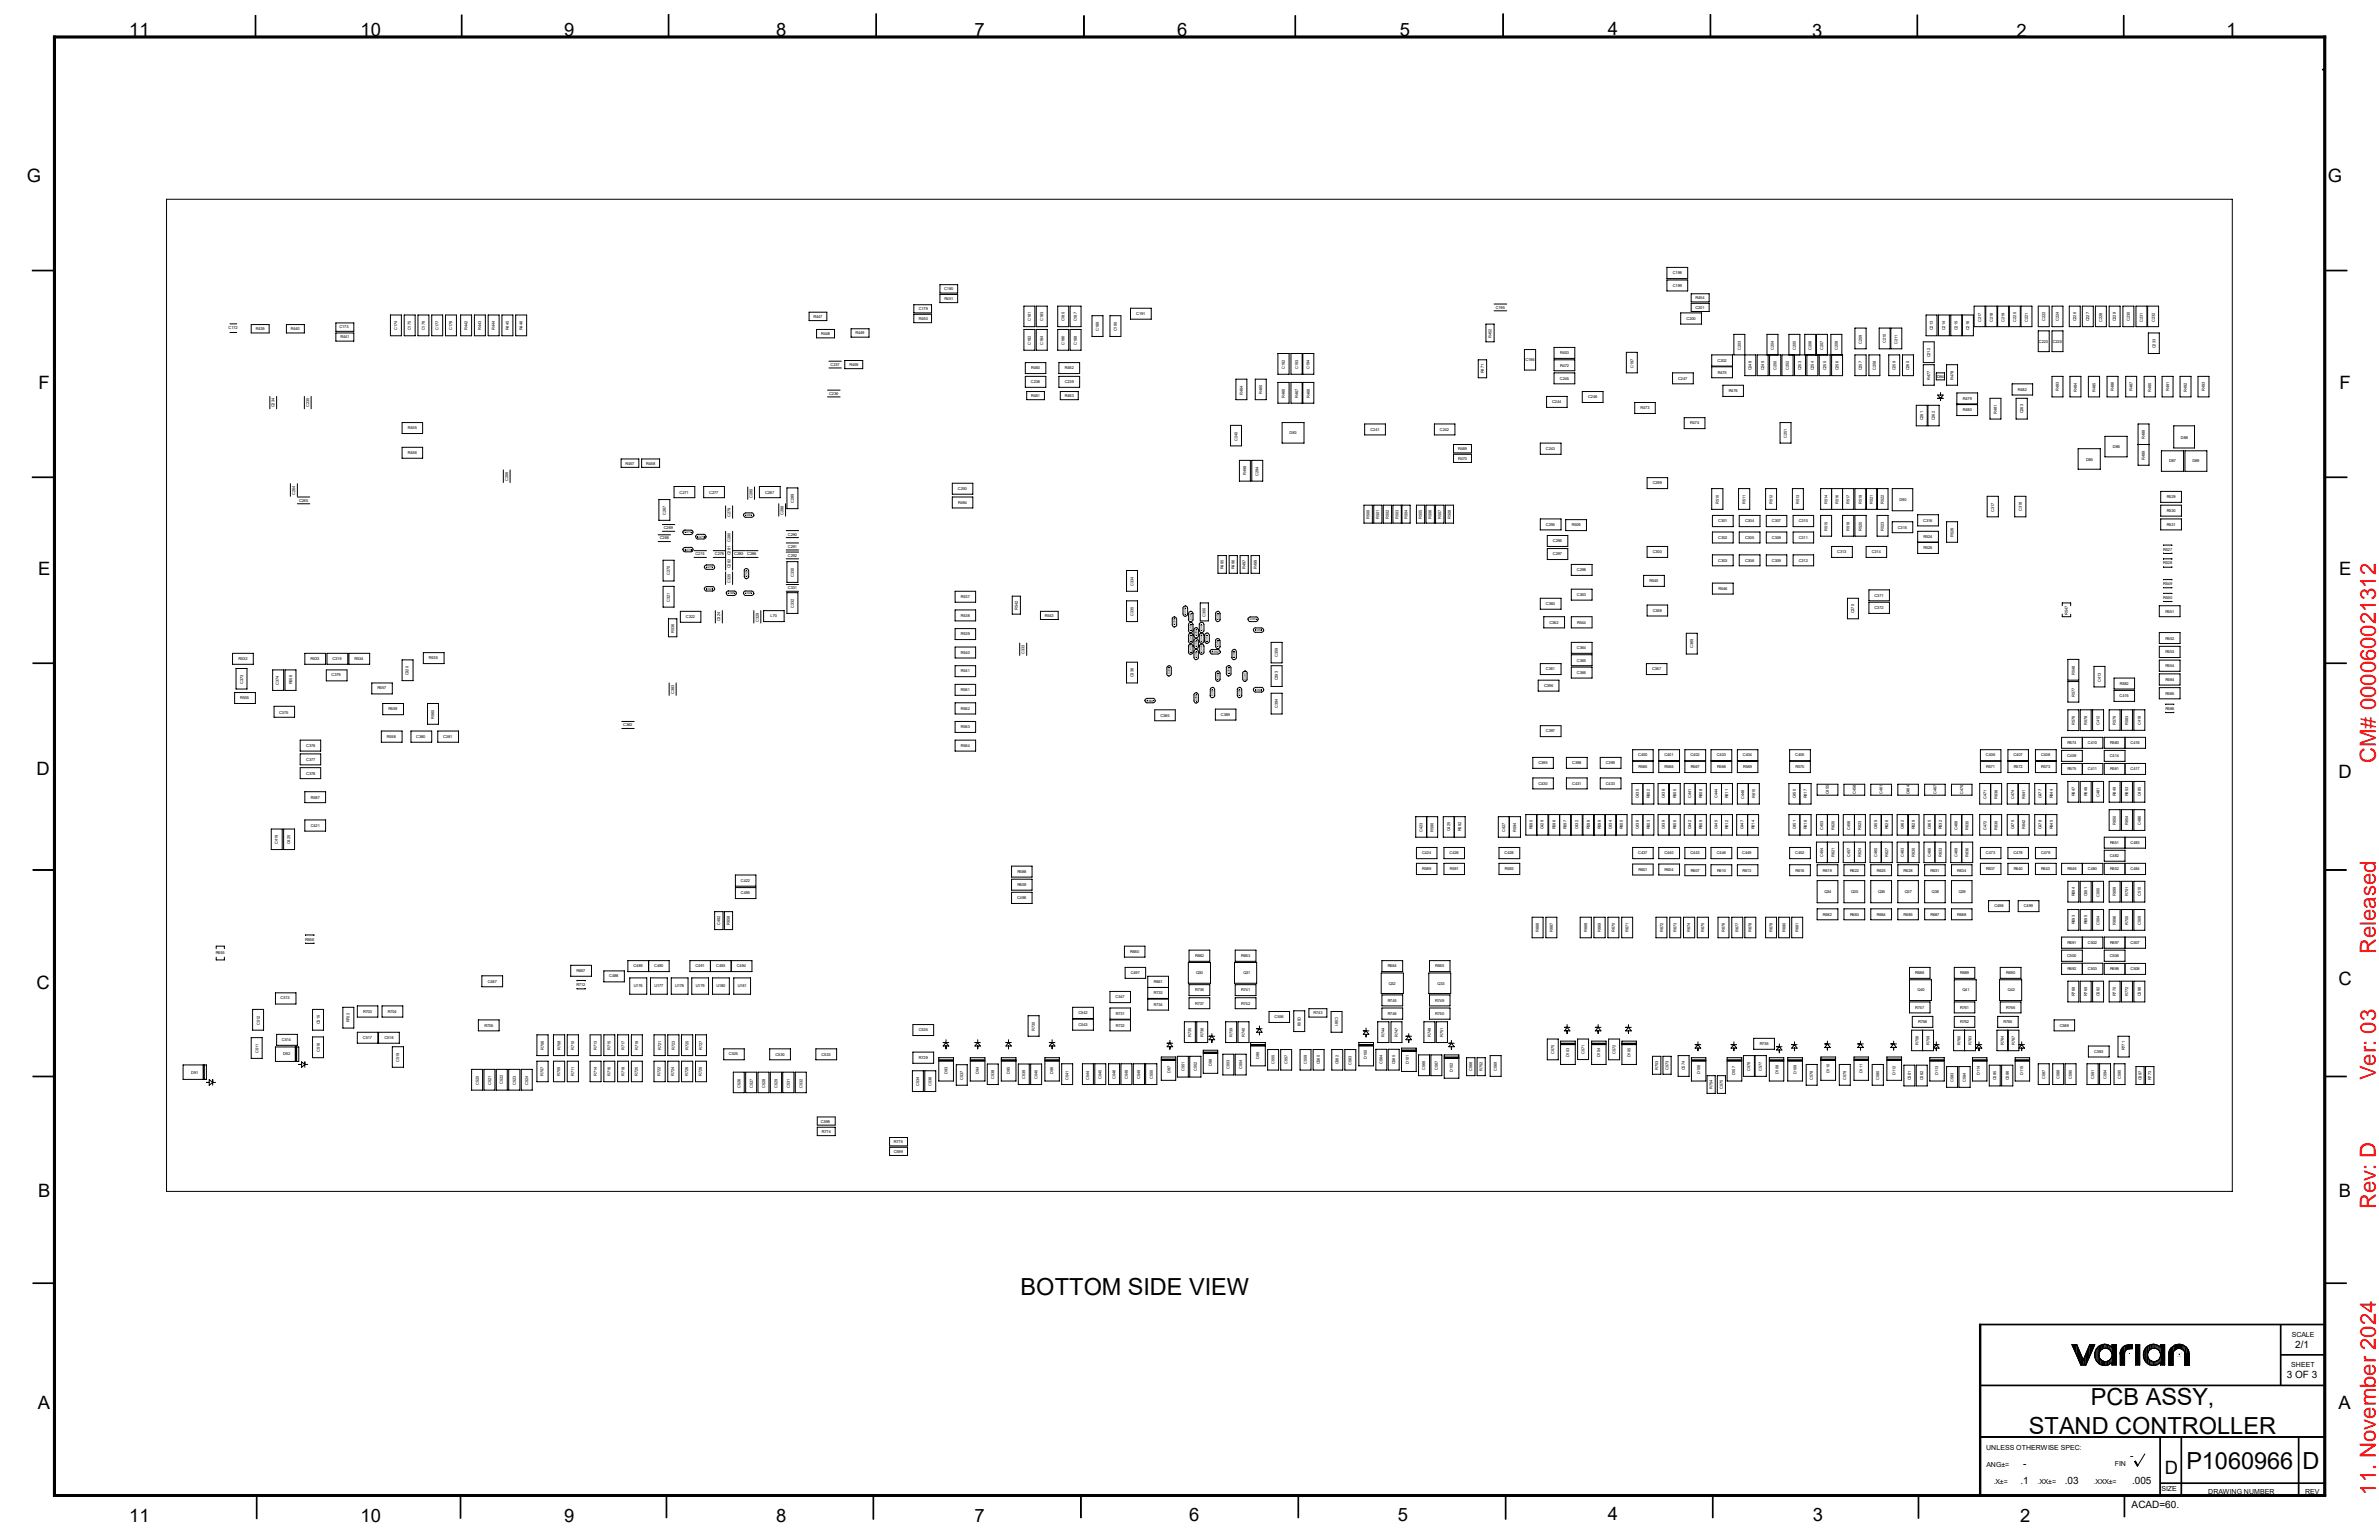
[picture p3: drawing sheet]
<svg xmlns="http://www.w3.org/2000/svg" width="432mm" height="279mm" viewBox="0 0 432 279" stroke-linecap="round" stroke-linejoin="round" font-family="sans-serif">
<defs><g id="words">
<g font-size="4.3">
<text x="185.3" y="234.9">BOTTOM SIDE VIEW</text>
<text x="379.5" y="254.8">PCB ASSY,</text>
<text x="368.3" y="260.1">STAND CONTROLLER</text>
<text x="396.8" y="266.4">P1060966</text>
<text x="417.9" y="266.4">D</text>
</g>
<g font-size="4" fill="#f00">
<text x="431.2" y="138.4" transform="rotate(-90 431.2 138.4)">CM# 000060021312</text>
<text x="431.2" y="173.1" transform="rotate(-90 431.2 173.1)">Released</text>
<text x="431.2" y="196" transform="rotate(-90 431.2 196)">Ver: 03</text>
<text x="431.2" y="219.3" transform="rotate(-90 431.2 219.3)">Rev: D</text>
<text x="431.2" y="271.1" transform="rotate(-90 431.2 271.1)">11. November 2024</text>
</g>
<g font-size="3.3">
<text x="23.5" y="6.6">11</text>
<text x="65.4" y="6.6">10</text>
<text x="102.4" y="6.6">9</text>
<text x="140.9" y="6.6">8</text>
<text x="176.9" y="6.6">7</text>
<text x="213.7" y="6.6">6</text>
<text x="254.1" y="6.6">5</text>
<text x="291.8" y="6.3">4</text>
<text x="328.9" y="6.6">3</text>
<text x="366" y="6.7">2</text>
<text x="404.1" y="6.6">1</text>
<text x="4.9" y="33.1">G</text>
<text x="422.5" y="33.1">G</text>
<text x="7" y="70.6">F</text>
<text x="424.6" y="70.6">F</text>
<text x="6.9" y="104.4">E</text>
<text x="424.6" y="104.4">E</text>
<text x="6.6" y="140.7">D</text>
<text x="424.4" y="141.2">D</text>
<text x="6.6" y="179.4">C</text>
<text x="424.4" y="178.8">C</text>
<text x="6.9" y="217.2">B</text>
<text x="424.5" y="217.2">B</text>
<text x="6.9" y="255.7">A</text>
<text x="424.5" y="255.7">A</text>
<text x="392.9" y="267.5">D</text>
<text x="215.9" y="275.9">6</text>
<text x="253.7" y="275.9">5</text>
<text x="291.8" y="275.8">4</text>
<text x="23.5" y="276.1">11</text>
<text x="65.4" y="276.1">10</text>
<text x="102.4" y="276.1">9</text>
<text x="140.9" y="276.1">8</text>
<text x="176.9" y="276.1">7</text>
<text x="329.1" y="276">3</text>
<text x="366.7" y="276.1">2</text>
</g>
<g font-size="1.8">
<text x="416.6" y="244.6">2/1</text>
<text x="415.1" y="250">3 OF 3</text>
<text x="366.7" y="269.3">.1</text>
<text x="367.2" y="266.2">-</text>
<text x="374.8" y="269.3">.03</text>
<text x="386.6" y="264.6">-</text>
<text x="387" y="269.3">.005</text>
<text x="386.9" y="273.6">ACAD=60.</text>
</g>
<g font-size="1.3">
<text x="416" y="242.6">SCALE</text>
<text x="415.9" y="248">SHEET</text>
<text x="360.5" y="263.1">UNLESS OTHERWISE SPEC:</text>
<text x="360.6" y="266.1">ANG±=</text>
<text x="361.9" y="269.2">.X±=</text>
<text x="369.8" y="269.2">.XX±=</text>
<text x="380" y="269.2">.XXX±=</text>
<text x="383.9" y="266">FIN</text>
<text x="392.3" y="270.5">SIZE</text>
<text x="400.8" y="271">DRAWING NUMBER</text>
<text x="418.4" y="271">REV</text>
</g>
<g font-size=".7">
<text x="171.4" y="52.6">C180</text>
<text x="303.6" y="49.8">C198</text>
<text x="303.6" y="52">C199</text>
<text x="41.5" y="59.8">C172</text>
<text x="46.4" y="59.9">R439</text>
<text x="52.8" y="59.9">R440</text>
<text x="61.6" y="59.6">C173</text>
<text x="72.1" y="59.9" transform="rotate(-90 72.1 59.9)">C174</text>
<text x="74.6" y="59.9" transform="rotate(-90 74.6 59.9)">C175</text>
<text x="77.1" y="59.9" transform="rotate(-90 77.1 59.9)">C176</text>
<text x="79.6" y="59.9" transform="rotate(-90 79.6 59.9)">C177</text>
<text x="82.1" y="59.9" transform="rotate(-90 82.1 59.9)">C178</text>
<text x="84.8" y="59.9" transform="rotate(-90 84.8 59.9)">R442</text>
<text x="87.3" y="59.9" transform="rotate(-90 87.3 59.9)">R443</text>
<text x="89.8" y="59.9" transform="rotate(-90 89.8 59.9)">R444</text>
<text x="92.3" y="59.9" transform="rotate(-90 92.3 59.9)">R445</text>
<text x="94.8" y="59.9" transform="rotate(-90 94.8 59.9)">R446</text>
<text x="147.7" y="57.7">R447</text>
<text x="166.8" y="56.3">C179</text>
<text x="166.8" y="58">R450</text>
<text x="171.4" y="54.4">R451</text>
<text x="187.1" y="58.3" transform="rotate(-90 187.1 58.3)">C181</text>
<text x="189.3" y="58.3" transform="rotate(-90 189.3 58.3)">C183</text>
<text x="193.2" y="58.3" transform="rotate(-90 193.2 58.3)">C185</text>
<text x="195.5" y="58.3" transform="rotate(-90 195.5 58.3)">C187</text>
<text x="206.2" y="57.2">C191</text>
<text x="271.5" y="56">C195</text>
<text x="306.1" y="58">C200</text>
<text x="307.7" y="56">C201</text>
<text x="307.8" y="54.3">R454</text>
<text x="350.8" y="59.9" transform="rotate(-90 350.8 59.9)">C213</text>
<text x="353.1" y="59.9" transform="rotate(-90 353.1 59.9)">C214</text>
<text x="355.3" y="59.9" transform="rotate(-90 355.3 59.9)">C215</text>
<text x="357.4" y="59.9" transform="rotate(-90 357.4 59.9)">C216</text>
<text x="359.6" y="58.3" transform="rotate(-90 359.6 58.3)">C217</text>
<text x="361.7" y="58.3" transform="rotate(-90 361.7 58.3)">C218</text>
<text x="363.8" y="58.3" transform="rotate(-90 363.8 58.3)">C219</text>
<text x="365.9" y="58.3" transform="rotate(-90 365.9 58.3)">C220</text>
<text x="368.1" y="58.3" transform="rotate(-90 368.1 58.3)">C221</text>
<text x="371.2" y="58.3" transform="rotate(-90 371.2 58.3)">C222</text>
<text x="373.7" y="58.3" transform="rotate(-90 373.7 58.3)">C224</text>
<text x="376.8" y="58.3" transform="rotate(-90 376.8 58.3)">C226</text>
<text x="379.2" y="58.3" transform="rotate(-90 379.2 58.3)">C227</text>
<text x="381.6" y="58.3" transform="rotate(-90 381.6 58.3)">C228</text>
<text x="384.1" y="58.3" transform="rotate(-90 384.1 58.3)">C229</text>
<text x="386.6" y="58.3" transform="rotate(-90 386.6 58.3)">C230</text>
<text x="388.9" y="58.3" transform="rotate(-90 388.9 58.3)">C231</text>
<text x="391.1" y="58.3" transform="rotate(-90 391.1 58.3)">C232</text>
<text x="61.8" y="61.4">R441</text>
<text x="149.1" y="60.8">R448</text>
<text x="155.3" y="60.7">R449</text>
<text x="187.1" y="62.5" transform="rotate(-90 187.1 62.5)">C182</text>
<text x="189.3" y="62.5" transform="rotate(-90 189.3 62.5)">C184</text>
<text x="193.2" y="62.6" transform="rotate(-90 193.2 62.6)">C186</text>
<text x="195.5" y="62.6" transform="rotate(-90 195.5 62.6)">C188</text>
<text x="199.4" y="60" transform="rotate(-90 199.4 60)">C189</text>
<text x="202.7" y="60.1" transform="rotate(-90 202.7 60.1)">C190</text>
<text x="270.7" y="61.3" transform="rotate(-90 270.7 61.3)">R452</text>
<text x="276.9" y="65.5">C196</text>
<text x="283.2" y="64.3">R453</text>
<text x="311.7" y="65.7">C202</text>
<text x="315.9" y="63.4" transform="rotate(-90 315.9 63.4)">C203</text>
<text x="322" y="63.4" transform="rotate(-90 322 63.4)">C204</text>
<text x="325.9" y="63.4" transform="rotate(-90 325.9 63.4)">C205</text>
<text x="328.8" y="63.4" transform="rotate(-90 328.8 63.4)">C206</text>
<text x="330.9" y="63.4" transform="rotate(-90 330.9 63.4)">C207</text>
<text x="333.6" y="63.4" transform="rotate(-90 333.6 63.4)">C208</text>
<text x="338" y="62.4" transform="rotate(-90 338 62.4)">C209</text>
<text x="342.3" y="62.3" transform="rotate(-90 342.3 62.3)">C210</text>
<text x="344.4" y="62.4" transform="rotate(-90 344.4 62.4)">C211</text>
<text x="350.3" y="64.8" transform="rotate(-90 350.3 64.8)">C212</text>
<text x="370.1" y="62.1">C223</text>
<text x="372.6" y="62.1">C225</text>
<text x="391.2" y="63.2" transform="rotate(-90 391.2 63.2)">C233</text>
<text x="150.5" y="71.6">C236</text>
<text x="150.7" y="66.4">C237</text>
<text x="154.2" y="66.4">R459</text>
<text x="187.1" y="69.5">C238</text>
<text x="187.2" y="67">R460</text>
<text x="193.3" y="69.5">C239</text>
<text x="193.3" y="67">R462</text>
<text x="225.6" y="71.6" transform="rotate(-90 225.6 71.6)">R464</text>
<text x="229.1" y="71.5" transform="rotate(-90 229.1 71.5)">R465</text>
<text x="233.2" y="66.9" transform="rotate(-90 233.2 66.9)">C192</text>
<text x="235.6" y="67" transform="rotate(-90 235.6 67)">C193</text>
<text x="237.7" y="66.9" transform="rotate(-90 237.7 66.9)">C194</text>
<text x="269.3" y="67.7" transform="rotate(-90 269.3 67.7)">R471</text>
<text x="283.1" y="68.9">C245</text>
<text x="283.2" y="66.5">R472</text>
<text x="296.5" y="66.7" transform="rotate(-90 296.5 66.7)">C197</text>
<text x="304.6" y="68.9">C247</text>
<text x="311.8" y="67.8">R475</text>
<text x="313.8" y="71.2">R476</text>
<text x="317.9" y="67.2" transform="rotate(-90 317.9 67.2)">C248</text>
<text x="320.2" y="67.2" transform="rotate(-90 320.2 67.2)">C249</text>
<text x="322.5" y="67.2" transform="rotate(-90 322.5 67.2)">C250</text>
<text x="324.7" y="67.2" transform="rotate(-90 324.7 67.2)">C252</text>
<text x="326.9" y="67.2" transform="rotate(-90 326.9 67.2)">C253</text>
<text x="329.2" y="67.2" transform="rotate(-90 329.2 67.2)">C254</text>
<text x="331.4" y="67.2" transform="rotate(-90 331.4 67.2)">C255</text>
<text x="333.7" y="67.2" transform="rotate(-90 333.7 67.2)">C256</text>
<text x="338" y="67.2" transform="rotate(-90 338 67.2)">C257</text>
<text x="340.5" y="67.1" transform="rotate(-90 340.5 67.1)">C258</text>
<text x="344.1" y="67.2" transform="rotate(-90 344.1 67.2)">C259</text>
<text x="346.6" y="67.2" transform="rotate(-90 346.6 67.2)">C260</text>
<text x="350.3" y="69" transform="rotate(-90 350.3 69)">R477</text>
<text x="351.6" y="68.5">D84</text>
<text x="354.6" y="69" transform="rotate(-90 354.6 69)">R478</text>
<text x="366.3" y="70.9">R482</text>
<text x="373.7" y="71" transform="rotate(-90 373.7 71)">R483</text>
<text x="376.9" y="71.1" transform="rotate(-90 376.9 71.1)">R484</text>
<text x="380.3" y="71.1" transform="rotate(-90 380.3 71.1)">R485</text>
<text x="383.7" y="70.9" transform="rotate(-90 383.7 70.9)">R486</text>
<text x="387.1" y="70.9" transform="rotate(-90 387.1 70.9)">R487</text>
<text x="390.5" y="71.1" transform="rotate(-90 390.5 71.1)">R490</text>
<text x="393.7" y="71" transform="rotate(-90 393.7 71)">R491</text>
<text x="396.9" y="71.1" transform="rotate(-90 396.9 71.1)">R492</text>
<text x="400.2" y="70.9" transform="rotate(-90 400.2 70.9)">R493</text>
<text x="49.8" y="73.9" transform="rotate(-90 49.8 73.9)">C234</text>
<text x="56.1" y="73.9" transform="rotate(-90 56.1 73.9)">C235</text>
<text x="74" y="77.9">R455</text>
<text x="187.2" y="72">R461</text>
<text x="193.3" y="72">R463</text>
<text x="233.2" y="72.2" transform="rotate(-90 233.2 72.2)">R466</text>
<text x="235.6" y="72.2" transform="rotate(-90 235.6 72.2)">R467</text>
<text x="237.7" y="72.1" transform="rotate(-90 237.7 72.1)">R468</text>
<text x="281.7" y="73.2">C244</text>
<text x="288.2" y="72.3">C246</text>
<text x="297.8" y="74.3">R473</text>
<text x="306.8" y="77">R474</text>
<text x="349.1" y="76.3" transform="rotate(-90 349.1 76.3)">C261</text>
<text x="351.2" y="76.3" transform="rotate(-90 351.2 76.3)">C262</text>
<text x="356.3" y="72.5">R479</text>
<text x="356.3" y="74.6">R480</text>
<text x="362.4" y="75.1" transform="rotate(-90 362.4 75.1)">R481</text>
<text x="367.2" y="75" transform="rotate(-90 367.2 75)">C263</text>
<text x="74" y="82.4">R456</text>
<text x="224.6" y="80" transform="rotate(-90 224.6 80)">C240</text>
<text x="234.1" y="78.8">D83</text>
<text x="248.8" y="78.1">C241</text>
<text x="261.4" y="78.1">C242</text>
<text x="264.7" y="81.7">R469</text>
<text x="264.7" y="83.4">R470</text>
<text x="280.6" y="81.7">C243</text>
<text x="324.3" y="79.4" transform="rotate(-90 324.3 79.4)">C251</text>
<text x="378.6" y="83.6">D85</text>
<text x="383.5" y="81.3">D86</text>
<text x="389.3" y="83.4" transform="rotate(-90 389.3 83.4)">R489</text>
<text x="389.3" y="79.7" transform="rotate(-90 389.3 79.7)">R488</text>
<text x="393.7" y="83.9">D87</text>
<text x="395.9" y="79.6">D88</text>
<text x="397.9" y="83.9">D89</text>
<text x="53.6" y="89.7" transform="rotate(-90 53.6 89.7)">C264</text>
<text x="92.2" y="87.3" transform="rotate(-90 92.2 87.3)">C266</text>
<text x="113.5" y="84.3">R457</text>
<text x="117.3" y="84.3">R458</text>
<text x="123.4" y="89.5">C271</text>
<text x="128.7" y="89.5">C277</text>
<text x="138.9" y="89.5">C287</text>
<text x="173.9" y="88.9">C293</text>
<text x="226.2" y="86.2" transform="rotate(-90 226.2 86.2)">R498</text>
<text x="228.4" y="86.3" transform="rotate(-90 228.4 86.3)">C294</text>
<text x="300" y="87.9">C299</text>
<text x="54.3" y="91">C265</text>
<text x="120.8" y="93.4" transform="rotate(-90 120.8 93.4)">C267</text>
<text x="132.6" y="93.8" transform="rotate(-90 132.6 93.8)">C279</text>
<text x="136.6" y="90.3" transform="rotate(-90 136.6 90.3)">C285</text>
<text x="142.2" y="93.4" transform="rotate(-90 142.2 93.4)">C288</text>
<text x="144.1" y="91.3" transform="rotate(-90 144.1 91.3)">C289</text>
<text x="173.9" y="91.4">R494</text>
<text x="248.6" y="94.2" transform="rotate(-90 248.6 94.2)">R500</text>
<text x="250.3" y="94.1" transform="rotate(-90 250.3 94.1)">R501</text>
<text x="252.1" y="94.1" transform="rotate(-90 252.1 94.1)">R502</text>
<text x="253.8" y="94.1" transform="rotate(-90 253.8 94.1)">R503</text>
<text x="255.4" y="94.1" transform="rotate(-90 255.4 94.1)">R504</text>
<text x="258.1" y="94.1" transform="rotate(-90 258.1 94.1)">R505</text>
<text x="259.8" y="94.2" transform="rotate(-90 259.8 94.2)">R506</text>
<text x="261.6" y="94.2" transform="rotate(-90 261.6 94.2)">R507</text>
<text x="263.3" y="94.1" transform="rotate(-90 263.3 94.1)">R508</text>
<text x="280.6" y="95.4">C295</text>
<text x="285.3" y="95.5">R509</text>
<text x="311.9" y="94.8">C301</text>
<text x="312" y="91.4" transform="rotate(-90 312 91.4)">R510</text>
<text x="316.7" y="94.8">C304</text>
<text x="316.8" y="91.4" transform="rotate(-90 316.8 91.4)">R511</text>
<text x="321.6" y="94.8">C307</text>
<text x="321.7" y="91.4" transform="rotate(-90 321.7 91.4)">R512</text>
<text x="326.5" y="94.8">C310</text>
<text x="326.6" y="91.4" transform="rotate(-90 326.6 91.4)">R513</text>
<text x="331.7" y="91.4" transform="rotate(-90 331.7 91.4)">R514</text>
<text x="333.7" y="91.4" transform="rotate(-90 333.7 91.4)">R516</text>
<text x="335.7" y="91.4" transform="rotate(-90 335.7 91.4)">R517</text>
<text x="338" y="91.4" transform="rotate(-90 338 91.4)">R519</text>
<text x="339.9" y="91.4" transform="rotate(-90 339.9 91.4)">R521</text>
<text x="341.9" y="91.4" transform="rotate(-90 341.9 91.4)">R522</text>
<text x="344.5" y="95.9">C315</text>
<text x="344.8" y="91">D90</text>
<text x="349.1" y="94.7">C316</text>
<text x="362" y="92.8" transform="rotate(-90 362 92.8)">C317</text>
<text x="367" y="92.7" transform="rotate(-90 367 92.7)">C318</text>
<text x="393.3" y="90.4">R529</text>
<text x="393.3" y="92.9">R530</text>
<text x="393.3" y="95.4">R531</text>
<text x="119.8" y="97.9">C268</text>
<text x="120.5" y="96">C269</text>
<text x="126.2" y="100.8">C274</text>
<text x="129.8" y="100.8">C278</text>
<text x="132.6" y="100.8" transform="rotate(-90 132.6 100.8)">C281</text>
<text x="132.6" y="98.4" transform="rotate(-90 132.6 98.4)">C280</text>
<text x="133.3" y="100.8">C283</text>
<text x="135.6" y="100.8">C286</text>
<text x="143" y="99.4">C291</text>
<text x="143" y="97.2">C290</text>
<text x="143" y="101">C292</text>
<text x="281.9" y="98.4">C296</text>
<text x="281.9" y="100.8">C297</text>
<text x="300" y="100.4">C300</text>
<text x="311.9" y="97.7">C302</text>
<text x="311.9" y="101.9">C303</text>
<text x="316.7" y="97.7">C305</text>
<text x="316.7" y="101.9">C306</text>
<text x="321.6" y="97.7">C308</text>
<text x="321.6" y="101.9">C309</text>
<text x="326.5" y="97.7">C311</text>
<text x="326.5" y="101.9">C312</text>
<text x="331.7" y="96.3" transform="rotate(-90 331.7 96.3)">R515</text>
<text x="333.5" y="100.4">C313</text>
<text x="335.7" y="96.3" transform="rotate(-90 335.7 96.3)">R518</text>
<text x="338" y="96.3" transform="rotate(-90 338 96.3)">R520</text>
<text x="339.7" y="100.4">C314</text>
<text x="341.9" y="96.3" transform="rotate(-90 341.9 96.3)">R523</text>
<text x="349.1" y="99.7">R525</text>
<text x="349.1" y="97.7">R524</text>
<text x="354.6" y="97.4" transform="rotate(-90 354.6 97.4)">R526</text>
<text x="392.6" y="99.9">R527</text>
<text x="121.6" y="104.4" transform="rotate(-90 121.6 104.4)">C270</text>
<text x="132.6" y="105.7" transform="rotate(-90 132.6 105.7)">C325</text>
<text x="132.6" y="103.1" transform="rotate(-90 132.6 103.1)">C282</text>
<text x="143" y="106.9">C331</text>
<text x="144.1" y="104.6" transform="rotate(-90 144.1 104.6)">C330</text>
<text x="205.7" y="106.3" transform="rotate(-90 205.7 106.3)">C334</text>
<text x="222.1" y="103.3" transform="rotate(-90 222.1 103.3)">R495</text>
<text x="224.1" y="103.3" transform="rotate(-90 224.1 103.3)">R496</text>
<text x="226.1" y="103.2" transform="rotate(-90 226.1 103.2)">R497</text>
<text x="228.1" y="103.2" transform="rotate(-90 228.1 103.2)">R499</text>
<text x="286.2" y="103.6">C298</text>
<text x="299.4" y="105.6">R545</text>
<text x="311.9" y="107">R546</text>
<text x="392.6" y="102.4">R528</text>
<text x="392.6" y="106.1">R549</text>
<text x="121.6" y="109.1" transform="rotate(-90 121.6 109.1)">C321</text>
<text x="124.5" y="112.1">C322</text>
<text x="130.7" y="112.7" transform="rotate(-90 130.7 112.7)">C324</text>
<text x="137.7" y="112.8" transform="rotate(-90 137.7 112.8)">C329</text>
<text x="139.9" y="112">L70</text>
<text x="144.1" y="110.2" transform="rotate(-90 144.1 110.2)">C332</text>
<text x="174.4" y="108.5">R537</text>
<text x="174.4" y="111.9">R538</text>
<text x="184.7" y="110.7" transform="rotate(-90 184.7 110.7)">R542</text>
<text x="189.7" y="111.9">R543</text>
<text x="205.7" y="111.8" transform="rotate(-90 205.7 111.8)">C335</text>
<text x="218.8" y="111.9" transform="rotate(-90 218.8 111.9)">C350</text>
<text x="280.6" y="109.8">C360</text>
<text x="281.2" y="113.2">C362</text>
<text x="286.2" y="108.2">C363</text>
<text x="286.3" y="113.2">R544</text>
<text x="300" y="111">C368</text>
<text x="336.6" y="111.3" transform="rotate(-90 336.6 111.3)">C370</text>
<text x="340.2" y="108.2">C371</text>
<text x="340.2" y="110.5">C372</text>
<text x="375.3" y="111.5" transform="rotate(-90 375.3 111.5)">R547</text>
<text x="392.6" y="108.6">R550</text>
<text x="393" y="111.1">R551</text>
<text x="43.3" y="119.8">R532</text>
<text x="56.3" y="119.7">R533</text>
<text x="60.3" y="119.7">C319</text>
<text x="64.3" y="119.7">R534</text>
<text x="77.9" y="119.6">R535</text>
<text x="122.3" y="114.8" transform="rotate(-90 122.3 114.8)">R536</text>
<text x="174.4" y="115.3">R539</text>
<text x="174.4" y="118.7">R540</text>
<text x="186" y="118.6" transform="rotate(-90 186 118.6)">C333</text>
<text x="231.9" y="119.2" transform="rotate(-90 231.9 119.2)">C359</text>
<text x="286.2" y="117.8">C364</text>
<text x="307.3" y="117.6" transform="rotate(-90 307.3 117.6)">C369</text>
<text x="393" y="116">R552</text>
<text x="393" y="118.5">R553</text>
<text x="44.2" y="124.1" transform="rotate(-90 44.2 124.1)">C373</text>
<text x="50.6" y="124.2" transform="rotate(-90 50.6 124.2)">C374</text>
<text x="53" y="124.2" transform="rotate(-90 53 124.2)">R556</text>
<text x="60.2" y="122.7">C379</text>
<text x="68.5" y="125.1">R557</text>
<text x="74.1" y="122.6" transform="rotate(-90 74.1 122.6)">C320</text>
<text x="122.3" y="125.8" transform="rotate(-90 122.3 125.8)">C383</text>
<text x="174.4" y="122">R541</text>
<text x="174.4" y="125.4">R561</text>
<text x="205.7" y="122.9" transform="rotate(-90 205.7 122.9)">C336</text>
<text x="231.9" y="123.5" transform="rotate(-90 231.9 123.5)">C393</text>
<text x="280.2" y="124.6">C396</text>
<text x="280.6" y="121.6">C361</text>
<text x="286.2" y="122.3">C366</text>
<text x="286.2" y="120">C365</text>
<text x="299.8" y="121.6">C367</text>
<text x="376.6" y="122.4" transform="rotate(-90 376.6 122.4)">R548</text>
<text x="381.3" y="123.7" transform="rotate(-90 381.3 123.7)">C413</text>
<text x="384.8" y="124.2">R582</text>
<text x="393" y="121">R554</text>
<text x="393" y="123.5">R584</text>
<text x="43.6" y="126.8">R555</text>
<text x="50.7" y="129.5">C375</text>
<text x="70.5" y="128.8">R559</text>
<text x="78.8" y="130.5" transform="rotate(-90 78.8 130.5)">R560</text>
<text x="113.1" y="131.8">C382</text>
<text x="174.4" y="128.8">R562</text>
<text x="210.6" y="130">C385</text>
<text x="221.6" y="129.9">C389</text>
<text x="231.9" y="128.4" transform="rotate(-90 231.9 128.4)">C394</text>
<text x="376.6" y="131.5" transform="rotate(-90 376.6 131.5)">R576</text>
<text x="376.6" y="126.4" transform="rotate(-90 376.6 126.4)">R577</text>
<text x="378.8" y="131.5" transform="rotate(-90 378.8 131.5)">R578</text>
<text x="381.1" y="131.5" transform="rotate(-90 381.1 131.5)">C412</text>
<text x="384.1" y="131.5" transform="rotate(-90 384.1 131.5)">R579</text>
<text x="384.7" y="126.5">C415</text>
<text x="386.3" y="131.5" transform="rotate(-90 386.3 131.5)">R583</text>
<text x="388.5" y="131.5" transform="rotate(-90 388.5 131.5)">C418</text>
<text x="393" y="126">R585</text>
<text x="393" y="128.8">R586</text>
<text x="55.6" y="135.6">C376</text>
<text x="70.2" y="133.8">R558</text>
<text x="75.6" y="133.8">C380</text>
<text x="80.4" y="133.8">C381</text>
<text x="174.4" y="135.5">R564</text>
<text x="174.4" y="132.1">R563</text>
<text x="280.6" y="132.9">C397</text>
<text x="297.3" y="137.2">C400</text>
<text x="302.1" y="137.2">C401</text>
<text x="306.8" y="137.2">C402</text>
<text x="311.6" y="137.2">C403</text>
<text x="316.4" y="137.2">C404</text>
<text x="325.8" y="137.2">C405</text>
<text x="360.5" y="137.2">C406</text>
<text x="365.5" y="137.2">C407</text>
<text x="370.5" y="137.2">C408</text>
<text x="375.2" y="137.4">C409</text>
<text x="375.2" y="135">R574</text>
<text x="379" y="135">C410</text>
<text x="382.9" y="137.4">C414</text>
<text x="383" y="135">R580</text>
<text x="386.7" y="135">C416</text>
<text x="55.6" y="138.1">C377</text>
<text x="55.6" y="140.6">C378</text>
<text x="279.2" y="142.4">C430</text>
<text x="279.2" y="138.6">C395</text>
<text x="285.4" y="138.6">C398</text>
<text x="285.4" y="142.4">C431</text>
<text x="291.5" y="138.6">C399</text>
<text x="291.5" y="142.4">C433</text>
<text x="297.4" y="139.4">R565</text>
<text x="302.1" y="139.4">R566</text>
<text x="306.9" y="139.4">R567</text>
<text x="311.7" y="139.4">R568</text>
<text x="316.4" y="139.4">R569</text>
<text x="325.9" y="139.4">R570</text>
<text x="360.5" y="139.4">R571</text>
<text x="365.5" y="139.4">R572</text>
<text x="370.5" y="139.4">R573</text>
<text x="375.2" y="139.8">R575</text>
<text x="379" y="139.8">C411</text>
<text x="383" y="139.8">R581</text>
<text x="386.7" y="139.8">C417</text>
<text x="56.4" y="144.9">R587</text>
<text x="297.4" y="144.9" transform="rotate(-90 297.4 144.9)">C435</text>
<text x="299.4" y="144.9" transform="rotate(-90 299.4 144.9)">R602</text>
<text x="302.2" y="144.9" transform="rotate(-90 302.2 144.9)">C438</text>
<text x="304.2" y="144.9" transform="rotate(-90 304.2 144.9)">R605</text>
<text x="307" y="144.8" transform="rotate(-90 307 144.8)">C441</text>
<text x="309" y="144.9" transform="rotate(-90 309 144.9)">R608</text>
<text x="311.7" y="144.8" transform="rotate(-90 311.7 144.8)">C444</text>
<text x="313.7" y="144.9" transform="rotate(-90 313.7 144.9)">R611</text>
<text x="316.6" y="144.9" transform="rotate(-90 316.6 144.9)">C448</text>
<text x="318.6" y="144.8" transform="rotate(-90 318.6 144.8)">R615</text>
<text x="325.9" y="144.9" transform="rotate(-90 325.9 144.9)">C450</text>
<text x="328" y="144.9" transform="rotate(-90 328 144.9)">R617</text>
<text x="331.9" y="144.1" transform="rotate(-90 331.9 144.1)">C455</text>
<text x="336.8" y="144.1" transform="rotate(-90 336.8 144.1)">C458</text>
<text x="341.7" y="144.1" transform="rotate(-90 341.7 144.1)">C461</text>
<text x="346.6" y="144.1" transform="rotate(-90 346.6 144.1)">C464</text>
<text x="351.5" y="144.1" transform="rotate(-90 351.5 144.1)">C467</text>
<text x="356.3" y="144.1" transform="rotate(-90 356.3 144.1)">C470</text>
<text x="360.6" y="144.9" transform="rotate(-90 360.6 144.9)">C471</text>
<text x="362.6" y="144.9" transform="rotate(-90 362.6 144.9)">R638</text>
<text x="365.6" y="144.9" transform="rotate(-90 365.6 144.9)">C474</text>
<text x="367.6" y="144.9" transform="rotate(-90 367.6 144.9)">R641</text>
<text x="370.6" y="144.9" transform="rotate(-90 370.6 144.9)">C477</text>
<text x="372.6" y="144.9" transform="rotate(-90 372.6 144.9)">R644</text>
<text x="376.6" y="144.5" transform="rotate(-90 376.6 144.5)">R647</text>
<text x="378.8" y="144.5" transform="rotate(-90 378.8 144.5)">R648</text>
<text x="381.1" y="144.5" transform="rotate(-90 381.1 144.5)">C481</text>
<text x="384.1" y="149.6" transform="rotate(-90 384.1 149.6)">R650</text>
<text x="384.1" y="144.5" transform="rotate(-90 384.1 144.5)">R649</text>
<text x="386.3" y="149.6" transform="rotate(-90 386.3 149.6)">R654</text>
<text x="386.3" y="144.5" transform="rotate(-90 386.3 144.5)">R653</text>
<text x="388.5" y="149.6" transform="rotate(-90 388.5 149.6)">C486</text>
<text x="388.5" y="144.5" transform="rotate(-90 388.5 144.5)">C485</text>
<text x="50.4" y="153.2" transform="rotate(-90 50.4 153.2)">C419</text>
<text x="52.7" y="153.2" transform="rotate(-90 52.7 153.2)">C420</text>
<text x="56.4" y="150">C421</text>
<text x="258.1" y="155">C424</text>
<text x="258.2" y="150.9" transform="rotate(-90 258.2 150.9)">C423</text>
<text x="260.2" y="150.9" transform="rotate(-90 260.2 150.9)">R590</text>
<text x="263.1" y="155">C426</text>
<text x="263.2" y="150.8" transform="rotate(-90 263.2 150.8)">C425</text>
<text x="265.2" y="150.8" transform="rotate(-90 265.2 150.8)">R592</text>
<text x="273.1" y="155">C428</text>
<text x="273.2" y="150.9" transform="rotate(-90 273.2 150.9)">C427</text>
<text x="275.2" y="150.9" transform="rotate(-90 275.2 150.9)">R594</text>
<text x="278.2" y="150.5" transform="rotate(-90 278.2 150.5)">R595</text>
<text x="280.2" y="150.5" transform="rotate(-90 280.2 150.5)">C429</text>
<text x="282.3" y="150.5" transform="rotate(-90 282.3 150.5)">R596</text>
<text x="284.3" y="150.5" transform="rotate(-90 284.3 150.5)">R597</text>
<text x="286.4" y="150.5" transform="rotate(-90 286.4 150.5)">C432</text>
<text x="288.6" y="150.5" transform="rotate(-90 288.6 150.5)">R598</text>
<text x="290.6" y="150.5" transform="rotate(-90 290.6 150.5)">R599</text>
<text x="292.6" y="150.5" transform="rotate(-90 292.6 150.5)">C434</text>
<text x="294.6" y="150.5" transform="rotate(-90 294.6 150.5)">R600</text>
<text x="297.3" y="155">C437</text>
<text x="297.4" y="150.5" transform="rotate(-90 297.4 150.5)">C436</text>
<text x="299.4" y="150.5" transform="rotate(-90 299.4 150.5)">R603</text>
<text x="302.1" y="155">C440</text>
<text x="302.2" y="150.5" transform="rotate(-90 302.2 150.5)">C439</text>
<text x="304.2" y="150.5" transform="rotate(-90 304.2 150.5)">R606</text>
<text x="306.8" y="155">C443</text>
<text x="307" y="150.5" transform="rotate(-90 307 150.5)">C442</text>
<text x="309" y="150.5" transform="rotate(-90 309 150.5)">R609</text>
<text x="311.6" y="155">C446</text>
<text x="311.7" y="150.5" transform="rotate(-90 311.7 150.5)">C445</text>
<text x="313.7" y="150.5" transform="rotate(-90 313.7 150.5)">R612</text>
<text x="316.2" y="155">C449</text>
<text x="316.5" y="150.5" transform="rotate(-90 316.5 150.5)">C447</text>
<text x="318.4" y="150.5" transform="rotate(-90 318.4 150.5)">R614</text>
<text x="325.8" y="155">C452</text>
<text x="325.9" y="150.5" transform="rotate(-90 325.9 150.5)">C451</text>
<text x="328" y="150.5" transform="rotate(-90 328 150.5)">R618</text>
<text x="330.9" y="155.5" transform="rotate(-90 330.9 155.5)">C454</text>
<text x="330.9" y="150.5" transform="rotate(-90 330.9 150.5)">C453</text>
<text x="333" y="155.5" transform="rotate(-90 333 155.5)">R621</text>
<text x="333" y="150.5" transform="rotate(-90 333 150.5)">R620</text>
<text x="335.8" y="155.5" transform="rotate(-90 335.8 155.5)">C457</text>
<text x="335.8" y="150.5" transform="rotate(-90 335.8 150.5)">C456</text>
<text x="337.8" y="155.5" transform="rotate(-90 337.8 155.5)">R624</text>
<text x="337.8" y="150.5" transform="rotate(-90 337.8 150.5)">R623</text>
<text x="340.7" y="155.5" transform="rotate(-90 340.7 155.5)">C460</text>
<text x="340.7" y="150.5" transform="rotate(-90 340.7 150.5)">C459</text>
<text x="342.7" y="155.5" transform="rotate(-90 342.7 155.5)">R627</text>
<text x="342.7" y="150.5" transform="rotate(-90 342.7 150.5)">R626</text>
<text x="345.6" y="155.5" transform="rotate(-90 345.6 155.5)">C463</text>
<text x="345.6" y="150.5" transform="rotate(-90 345.6 150.5)">C462</text>
<text x="347.6" y="155.5" transform="rotate(-90 347.6 155.5)">R630</text>
<text x="347.6" y="150.5" transform="rotate(-90 347.6 150.5)">R629</text>
<text x="350.4" y="155.5" transform="rotate(-90 350.4 155.5)">C466</text>
<text x="350.4" y="150.5" transform="rotate(-90 350.4 150.5)">C465</text>
<text x="352.4" y="155.5" transform="rotate(-90 352.4 155.5)">R633</text>
<text x="352.4" y="150.5" transform="rotate(-90 352.4 150.5)">R632</text>
<text x="355.3" y="155.5" transform="rotate(-90 355.3 155.5)">C469</text>
<text x="355.3" y="150.5" transform="rotate(-90 355.3 150.5)">C468</text>
<text x="357.3" y="155.5" transform="rotate(-90 357.3 155.5)">R636</text>
<text x="357.3" y="150.5" transform="rotate(-90 357.3 150.5)">R635</text>
<text x="360.5" y="155">C473</text>
<text x="360.6" y="150.5" transform="rotate(-90 360.6 150.5)">C472</text>
<text x="362.6" y="150.5" transform="rotate(-90 362.6 150.5)">R639</text>
<text x="365.5" y="155">C476</text>
<text x="365.6" y="150.5" transform="rotate(-90 365.6 150.5)">C475</text>
<text x="367.6" y="150.4" transform="rotate(-90 367.6 150.4)">R642</text>
<text x="370.5" y="155">C479</text>
<text x="370.6" y="150.5" transform="rotate(-90 370.6 150.5)">C478</text>
<text x="372.6" y="150.5" transform="rotate(-90 372.6 150.5)">R645</text>
<text x="382.9" y="155.5">C482</text>
<text x="383" y="153.1">R651</text>
<text x="386.7" y="153.1">C483</text>
<text x="134.5" y="160">C422</text>
<text x="184.7" y="160.8">R659</text>
<text x="184.7" y="158.4">R588</text>
<text x="258.1" y="157.9">R589</text>
<text x="263.1" y="157.9">R591</text>
<text x="273.1" y="157.9">R593</text>
<text x="297.4" y="158">R601</text>
<text x="302.1" y="158">R604</text>
<text x="306.9" y="158.2">R607</text>
<text x="311.7" y="158.2">R610</text>
<text x="316.3" y="158.2">R613</text>
<text x="325.9" y="158.2">R616</text>
<text x="330.9" y="158.2">R619</text>
<text x="331.1" y="162">Q34</text>
<text x="335.8" y="158.2">R622</text>
<text x="336" y="162">Q35</text>
<text x="340.7" y="158.2">R625</text>
<text x="340.9" y="161.9">Q36</text>
<text x="345.5" y="158.2">R628</text>
<text x="350.4" y="158.2">R631</text>
<text x="350.6" y="162">Q38</text>
<text x="355.3" y="158.2">R634</text>
<text x="355.5" y="162">Q39</text>
<text x="360.5" y="157.9">R637</text>
<text x="365.5" y="157.9">R640</text>
<text x="370.5" y="157.8">R643</text>
<text x="375.3" y="157.9">R646</text>
<text x="379" y="157.9">C480</text>
<text x="383" y="157.9">R652</text>
<text x="386.7" y="157.9">C484</text>
<text x="130.7" y="167.8" transform="rotate(-90 130.7 167.8)">C492</text>
<text x="132.5" y="167.9" transform="rotate(-90 132.5 167.9)">R658</text>
<text x="134.5" y="162.3">C495</text>
<text x="184.6" y="163.2">C496</text>
<text x="330.9" y="166.1">R682</text>
<text x="335.8" y="166.1">R683</text>
<text x="340.7" y="166.1">R684</text>
<text x="345.5" y="166.1">R685</text>
<text x="345.7" y="162.1">Q37</text>
<text x="350.4" y="166.1">R687</text>
<text x="355.3" y="166.1">R688</text>
<text x="362" y="164.6">C498</text>
<text x="367.3" y="164.6">C499</text>
<text x="376.6" y="167.7" transform="rotate(-90 376.6 167.7)">R693</text>
<text x="376.6" y="162.6" transform="rotate(-90 376.6 162.6)">R694</text>
<text x="378.8" y="167.7" transform="rotate(-90 378.8 167.7)">R695</text>
<text x="378.8" y="162.6" transform="rotate(-90 378.8 162.6)">C501</text>
<text x="381.1" y="167.7" transform="rotate(-90 381.1 167.7)">C504</text>
<text x="381.1" y="162.7" transform="rotate(-90 381.1 162.7)">C505</text>
<text x="384.1" y="167.8" transform="rotate(-90 384.1 167.8)">R696</text>
<text x="384.1" y="162.6" transform="rotate(-90 384.1 162.6)">R699</text>
<text x="386.3" y="167.7" transform="rotate(-90 386.3 167.7)">R700</text>
<text x="386.3" y="162.6" transform="rotate(-90 386.3 162.6)">R701</text>
<text x="388.5" y="167.8" transform="rotate(-90 388.5 167.8)">C509</text>
<text x="388.5" y="162.6" transform="rotate(-90 388.5 162.6)">C510</text>
<text x="39.2" y="173.1">R655</text>
<text x="55.4" y="170.6">R656</text>
<text x="205.1" y="172.9">R660</text>
<text x="216.9" y="173.7">R662</text>
<text x="225.3" y="173.7">R663</text>
<text x="279.3" y="169.1" transform="rotate(-90 279.3 169.1)">R666</text>
<text x="281.8" y="169.1" transform="rotate(-90 281.8 169.1)">R667</text>
<text x="288.1" y="169.1" transform="rotate(-90 288.1 169.1)">R668</text>
<text x="290.6" y="169.1" transform="rotate(-90 290.6 169.1)">R669</text>
<text x="293.1" y="169.1" transform="rotate(-90 293.1 169.1)">R670</text>
<text x="295.6" y="169.1" transform="rotate(-90 295.6 169.1)">R671</text>
<text x="301.8" y="169.1" transform="rotate(-90 301.8 169.1)">R672</text>
<text x="304.3" y="169.1" transform="rotate(-90 304.3 169.1)">R673</text>
<text x="306.8" y="169.1" transform="rotate(-90 306.8 169.1)">R674</text>
<text x="309.3" y="169.1" transform="rotate(-90 309.3 169.1)">R675</text>
<text x="313.1" y="169.1" transform="rotate(-90 313.1 169.1)">R676</text>
<text x="315.6" y="169.1" transform="rotate(-90 315.6 169.1)">R677</text>
<text x="317.9" y="169.1" transform="rotate(-90 317.9 169.1)">R678</text>
<text x="321.7" y="169.1" transform="rotate(-90 321.7 169.1)">R679</text>
<text x="324.1" y="169.1" transform="rotate(-90 324.1 169.1)">R680</text>
<text x="326.4" y="169.1" transform="rotate(-90 326.4 169.1)">R681</text>
<text x="375.2" y="173.7">C500</text>
<text x="375.2" y="171.3">R691</text>
<text x="379" y="171.3">C502</text>
<text x="382.9" y="173.7">C506</text>
<text x="383" y="171.3">R697</text>
<text x="386.7" y="171.3">C507</text>
<text x="88.5" y="178.3">C487</text>
<text x="104.6" y="176.4">R657</text>
<text x="104.6" y="178.9">R712</text>
<text x="110.6" y="177.3">C488</text>
<text x="115" y="175.5">C489</text>
<text x="115" y="179.2">U176</text>
<text x="118.7" y="175.5">C490</text>
<text x="118.8" y="179.2">U177</text>
<text x="122.6" y="179.2">U178</text>
<text x="126.2" y="175.5">C491</text>
<text x="126.3" y="179.2">U179</text>
<text x="130" y="175.5">C493</text>
<text x="130.1" y="179.2">U180</text>
<text x="133.7" y="175.5">C494</text>
<text x="133.9" y="179.2">U181</text>
<text x="205.2" y="176.7">C497</text>
<text x="209.4" y="178.4">R661</text>
<text x="216.9" y="179.9">R736</text>
<text x="217.1" y="176.7">Q30</text>
<text x="225.3" y="179.9">R741</text>
<text x="225.7" y="176.7">Q31</text>
<text x="251.9" y="175.5">R664</text>
<text x="252.1" y="178.6">Q32</text>
<text x="260.5" y="175.5">R665</text>
<text x="260.9" y="178.6">Q33</text>
<text x="347.6" y="176.7">R686</text>
<text x="348.1" y="179.9">Q40</text>
<text x="355.8" y="176.7">R689</text>
<text x="356.2" y="179.9">Q41</text>
<text x="364.2" y="176.7">R690</text>
<text x="364.4" y="179.9">Q42</text>
<text x="375.2" y="176">R692</text>
<text x="379" y="176">C503</text>
<text x="383" y="176">R698</text>
<text x="386.7" y="176">C508</text>
<text x="47.2" y="185.9" transform="rotate(-90 47.2 185.9)">C512</text>
<text x="50.9" y="181.3">C513</text>
<text x="58" y="185.8" transform="rotate(-90 58 185.8)">C515</text>
<text x="63.5" y="185.5" transform="rotate(-90 63.5 185.5)">R702</text>
<text x="65.9" y="183.8">R703</text>
<text x="70.4" y="183.8">R704</text>
<text x="195.7" y="184">C542</text>
<text x="202.5" y="181.1">C547</text>
<text x="202.5" y="184.1">R731</text>
<text x="209.4" y="180.4">R733</text>
<text x="209.4" y="182.5">R734</text>
<text x="216.9" y="182.2">R737</text>
<text x="225.3" y="182.2">R742</text>
<text x="231.4" y="184.7">C556</text>
<text x="235.6" y="184.4" transform="rotate(90 235.6 184.4)">C558</text>
<text x="238.4" y="184">R743</text>
<text x="242.4" y="184.6" transform="rotate(90 242.4 184.6)">C561</text>
<text x="251.9" y="184.2">R746</text>
<text x="251.9" y="181.8">R745</text>
<text x="260.5" y="181.8">R749</text>
<text x="260.5" y="184.1">R750</text>
<text x="347.6" y="183">R757</text>
<text x="348.1" y="185.6">R758</text>
<text x="355.8" y="183">R761</text>
<text x="355.8" y="185.6">R762</text>
<text x="363.6" y="185.6">R765</text>
<text x="364.2" y="183">R766</text>
<text x="376.6" y="180.8" transform="rotate(-90 376.6 180.8)">R768</text>
<text x="378.8" y="180.8" transform="rotate(-90 378.8 180.8)">R769</text>
<text x="381.1" y="180.8" transform="rotate(-90 381.1 180.8)">C592</text>
<text x="384.1" y="180.8" transform="rotate(-90 384.1 180.8)">R770</text>
<text x="386.3" y="180.7" transform="rotate(-90 386.3 180.7)">R772</text>
<text x="388.5" y="180.8" transform="rotate(-90 388.5 180.8)">C596</text>
<text x="46.9" y="191.1" transform="rotate(-90 46.9 191.1)">C511</text>
<text x="51.2" y="188.9">C514</text>
<text x="51.4" y="191.4">D92</text>
<text x="58" y="190.8" transform="rotate(-90 58 190.8)">C516</text>
<text x="65.9" y="188.5">C517</text>
<text x="69.8" y="188.5">C518</text>
<text x="87.9" y="186.3">R705</text>
<text x="98.7" y="190.5" transform="rotate(-90 98.7 190.5)">R706</text>
<text x="101.7" y="190.5" transform="rotate(-90 101.7 190.5)">R708</text>
<text x="104.2" y="190.5" transform="rotate(-90 104.2 190.5)">R710</text>
<text x="108.3" y="190.5" transform="rotate(-90 108.3 190.5)">R713</text>
<text x="110.8" y="190.5" transform="rotate(-90 110.8 190.5)">R715</text>
<text x="113.3" y="190.5" transform="rotate(-90 113.3 190.5)">R717</text>
<text x="115.8" y="190.5" transform="rotate(-90 115.8 190.5)">R719</text>
<text x="120" y="190.5" transform="rotate(-90 120 190.5)">R721</text>
<text x="122.5" y="190.5" transform="rotate(-90 122.5 190.5)">R723</text>
<text x="125" y="190.5" transform="rotate(-90 125 190.5)">R725</text>
<text x="127.5" y="190.5" transform="rotate(-90 127.5 190.5)">R727</text>
<text x="132.3" y="191.4">C525</text>
<text x="140.8" y="191.5">C530</text>
<text x="149.1" y="191.5">C533</text>
<text x="166.8" y="187.1">C535</text>
<text x="187.8" y="187" transform="rotate(-90 187.8 187)">R730</text>
<text x="195.7" y="186.1">C543</text>
<text x="202.5" y="186.3">R732</text>
<text x="216.2" y="188.1" transform="rotate(-90 216.2 188.1)">R735</text>
<text x="218.4" y="188.1" transform="rotate(-90 218.4 188.1)">R738</text>
<text x="223.7" y="188.1" transform="rotate(-90 223.7 188.1)">R739</text>
<text x="225.9" y="188.1" transform="rotate(-90 225.9 188.1)">R740</text>
<text x="251.3" y="188.1" transform="rotate(-90 251.3 188.1)">R744</text>
<text x="253.7" y="188.1" transform="rotate(-90 253.7 188.1)">R747</text>
<text x="259.7" y="188.1" transform="rotate(-90 259.7 188.1)">R748</text>
<text x="261.9" y="188.1" transform="rotate(-90 261.9 188.1)">R751</text>
<text x="282.1" y="191.2" transform="rotate(-90 282.1 191.2)">C570</text>
<text x="284.8" y="191.8" transform="rotate(-90 284.8 191.8)">D103</text>
<text x="287.6" y="191.2" transform="rotate(-90 287.6 191.2)">C571</text>
<text x="290.5" y="191.8" transform="rotate(-90 290.5 191.8)">D104</text>
<text x="293.2" y="191.2" transform="rotate(-90 293.2 191.2)">C572</text>
<text x="296" y="191.8" transform="rotate(-90 296 191.8)">D105</text>
<text x="319.4" y="189.7">R755</text>
<text x="348.2" y="189.6" transform="rotate(-90 348.2 189.6)">R756</text>
<text x="350.2" y="189.6" transform="rotate(-90 350.2 189.6)">R759</text>
<text x="355.8" y="189.6" transform="rotate(-90 355.8 189.6)">R760</text>
<text x="357.8" y="189.6" transform="rotate(-90 357.8 189.6)">R763</text>
<text x="363.7" y="189.6" transform="rotate(-90 363.7 189.6)">R764</text>
<text x="365.7" y="189.6" transform="rotate(-90 365.7 189.6)">R767</text>
<text x="373.8" y="186.3">C589</text>
<text x="380.1" y="191">C593</text>
<text x="385.7" y="190.6" transform="rotate(-90 385.7 190.6)">R771</text>
<text x="34.7" y="194.8">D91</text>
<text x="72.5" y="192.6" transform="rotate(-90 72.5 192.6)">C519</text>
<text x="86.9" y="196.8" transform="rotate(-90 86.9 196.8)">C520</text>
<text x="89.2" y="196.8" transform="rotate(-90 89.2 196.8)">C521</text>
<text x="91.3" y="196.7" transform="rotate(-90 91.3 196.7)">C522</text>
<text x="93.6" y="196.8" transform="rotate(-90 93.6 196.8)">C523</text>
<text x="95.9" y="196.8" transform="rotate(-90 95.9 196.8)">C524</text>
<text x="98.6" y="195.2" transform="rotate(-90 98.6 195.2)">R707</text>
<text x="101.7" y="195.2" transform="rotate(-90 101.7 195.2)">R709</text>
<text x="104.2" y="195.2" transform="rotate(-90 104.2 195.2)">R711</text>
<text x="108.3" y="195.2" transform="rotate(-90 108.3 195.2)">R714</text>
<text x="110.8" y="195.2" transform="rotate(-90 110.8 195.2)">R716</text>
<text x="113.3" y="195.2" transform="rotate(-90 113.3 195.2)">R718</text>
<text x="115.8" y="195.2" transform="rotate(-90 115.8 195.2)">R720</text>
<text x="119.9" y="195.2" transform="rotate(-90 119.9 195.2)">R722</text>
<text x="122.4" y="195.2" transform="rotate(-90 122.4 195.2)">R724</text>
<text x="124.9" y="195.2" transform="rotate(-90 124.9 195.2)">R726</text>
<text x="127.4" y="195.2" transform="rotate(-90 127.4 195.2)">R728</text>
<text x="134.4" y="197.3" transform="rotate(-90 134.4 197.3)">C526</text>
<text x="136.7" y="197.3" transform="rotate(-90 136.7 197.3)">C527</text>
<text x="138.9" y="197.3" transform="rotate(-90 138.9 197.3)">C528</text>
<text x="141.1" y="197.3" transform="rotate(-90 141.1 197.3)">C529</text>
<text x="143.4" y="197.3" transform="rotate(-90 143.4 197.3)">C531</text>
<text x="145.7" y="197.3" transform="rotate(-90 145.7 197.3)">C532</text>
<text x="166.8" y="192.2">R729</text>
<text x="166.8" y="197" transform="rotate(-90 166.8 197)">C534</text>
<text x="169.1" y="197" transform="rotate(-90 169.1 197)">C536</text>
<text x="172" y="194.8" transform="rotate(-90 172 194.8)">D93</text>
<text x="174.8" y="195.9" transform="rotate(-90 174.8 195.9)">C537</text>
<text x="177.7" y="194.8" transform="rotate(-90 177.7 194.8)">D94</text>
<text x="180.4" y="195.7" transform="rotate(-90 180.4 195.7)">C538</text>
<text x="183.3" y="194.9" transform="rotate(-90 183.3 194.9)">D95</text>
<text x="186.1" y="195.8" transform="rotate(-90 186.1 195.8)">C539</text>
<text x="188.3" y="195.8" transform="rotate(-90 188.3 195.8)">C540</text>
<text x="191.2" y="194.9" transform="rotate(-90 191.2 194.9)">D96</text>
<text x="193.9" y="195.9" transform="rotate(-90 193.9 195.9)">C541</text>
<text x="197.7" y="195.9" transform="rotate(-90 197.7 195.9)">C544</text>
<text x="199.9" y="195.7" transform="rotate(-90 199.9 195.7)">C545</text>
<text x="202.4" y="195.7" transform="rotate(-90 202.4 195.7)">C546</text>
<text x="204.7" y="195.7" transform="rotate(-90 204.7 195.7)">C548</text>
<text x="207" y="195.7" transform="rotate(-90 207 195.7)">C549</text>
<text x="209.2" y="195.7" transform="rotate(-90 209.2 195.7)">C550</text>
<text x="212.5" y="194.6" transform="rotate(-90 212.5 194.6)">D97</text>
<text x="215" y="194.4" transform="rotate(-90 215 194.4)">C551</text>
<text x="217.2" y="194.4" transform="rotate(-90 217.2 194.4)">C552</text>
<text x="220" y="193.4" transform="rotate(-90 220 193.4)">D98</text>
<text x="223.2" y="194" transform="rotate(-90 223.2 194)">C553</text>
<text x="225.5" y="194" transform="rotate(-90 225.5 194)">C554</text>
<text x="228.6" y="192.1" transform="rotate(-90 228.6 192.1)">D99</text>
<text x="231.3" y="193" transform="rotate(-90 231.3 193)">C555</text>
<text x="233.7" y="193" transform="rotate(-90 233.7 193)">C557</text>
<text x="237.2" y="193" transform="rotate(-90 237.2 193)">C559</text>
<text x="239.6" y="193.1" transform="rotate(-90 239.6 193.1)">C560</text>
<text x="243" y="193.1" transform="rotate(-90 243 193.1)">C562</text>
<text x="245.3" y="193.3" transform="rotate(-90 245.3 193.3)">C563</text>
<text x="248.1" y="192.2" transform="rotate(-90 248.1 192.2)">D100</text>
<text x="251" y="193.1" transform="rotate(-90 251 193.1)">C564</text>
<text x="253.2" y="193.1" transform="rotate(-90 253.2 193.1)">C565</text>
<text x="255.7" y="193.1" transform="rotate(-90 255.7 193.1)">D101</text>
<text x="258.7" y="194.1" transform="rotate(-90 258.7 194.1)">C566</text>
<text x="260.9" y="194.1" transform="rotate(-90 260.9 194.1)">C567</text>
<text x="263.7" y="194.5" transform="rotate(-90 263.7 194.5)">D102</text>
<text x="267.2" y="194.3" transform="rotate(-90 267.2 194.3)">C568</text>
<text x="269.1" y="194.3" transform="rotate(-90 269.1 194.3)">R752</text>
<text x="271.7" y="194.2" transform="rotate(-90 271.7 194.2)">C569</text>
<text x="301" y="194.1" transform="rotate(-90 301 194.1)">R753</text>
<text x="302.8" y="194.1" transform="rotate(-90 302.8 194.1)">C573</text>
<text x="305.8" y="194.2" transform="rotate(-90 305.8 194.2)">C574</text>
<text x="308.6" y="194.8" transform="rotate(-90 308.6 194.8)">D106</text>
<text x="310.8" y="197.6" transform="rotate(-90 310.8 197.6)">R754</text>
<text x="312.7" y="197.6" transform="rotate(-90 312.7 197.6)">C575</text>
<text x="314.9" y="195.1" transform="rotate(-90 314.9 195.1)">D107</text>
<text x="317.7" y="194.3" transform="rotate(-90 317.7 194.3)">C576</text>
<text x="319.8" y="194.3" transform="rotate(-90 319.8 194.3)">C577</text>
<text x="322.8" y="194.9" transform="rotate(-90 322.8 194.9)">D108</text>
<text x="326.1" y="194.9" transform="rotate(-90 326.1 194.9)">D109</text>
<text x="329.1" y="195.9" transform="rotate(-90 329.1 195.9)">C578</text>
<text x="332.1" y="194.7" transform="rotate(-90 332.1 194.7)">D110</text>
<text x="335.1" y="195.9" transform="rotate(-90 335.1 195.9)">C579</text>
<text x="338.1" y="194.7" transform="rotate(-90 338.1 194.7)">D111</text>
<text x="341.1" y="196" transform="rotate(-90 341.1 196)">C580</text>
<text x="344.1" y="195" transform="rotate(-90 344.1 195)">D112</text>
<text x="346.8" y="196" transform="rotate(-90 346.8 196)">C581</text>
<text x="349.1" y="196" transform="rotate(-90 349.1 196)">C582</text>
<text x="351.8" y="195" transform="rotate(-90 351.8 195)">D113</text>
<text x="354.6" y="196.3" transform="rotate(-90 354.6 196.3)">C583</text>
<text x="356.8" y="196.3" transform="rotate(-90 356.8 196.3)">C584</text>
<text x="359.3" y="195" transform="rotate(-90 359.3 195)">D114</text>
<text x="362.3" y="196" transform="rotate(-90 362.3 196)">C585</text>
<text x="364.6" y="196" transform="rotate(-90 364.6 196)">C586</text>
<text x="367.2" y="195" transform="rotate(-90 367.2 195)">D115</text>
<text x="371.2" y="195.7" transform="rotate(-90 371.2 195.7)">C587</text>
<text x="373.8" y="195.7" transform="rotate(-90 373.8 195.7)">C588</text>
<text x="376.1" y="195.7" transform="rotate(-90 376.1 195.7)">C590</text>
<text x="380.1" y="195.7" transform="rotate(-90 380.1 195.7)">C591</text>
<text x="382.3" y="195.7" transform="rotate(-90 382.3 195.7)">C594</text>
<text x="384.9" y="195.7" transform="rotate(-90 384.9 195.7)">C595</text>
<text x="388.7" y="196" transform="rotate(-90 388.7 196)">C597</text>
<text x="390.5" y="196" transform="rotate(-90 390.5 196)">R773</text>
<text x="149" y="203.7">C598</text>
<text x="149.2" y="205.6">R774</text>
<text x="162.2" y="209.1">C599</text>
<text x="162.3" y="207.4">R775</text>
</g>
<g font-size=".6">
<text x="135.7" y="104.7" transform="rotate(-90 135.7 104.7)">C327</text>
<text x="213.4" y="113.5" transform="rotate(-90 213.4 113.5)">C338</text>
<text x="215.3" y="111.5" transform="rotate(-90 215.3 111.5)">C339</text>
<text x="216.3" y="112.5" transform="rotate(-90 216.3 112.5)">C340</text>
<text x="221.2" y="112.5" transform="rotate(-90 221.2 112.5)">C353</text>
<text x="216.3" y="118.4" transform="rotate(-90 216.3 118.4)">C343</text>
<text x="216.3" y="116.4" transform="rotate(-90 216.3 116.4)">C342</text>
<text x="216.3" y="114.5" transform="rotate(-90 216.3 114.5)">C341</text>
<text x="217.3" y="119.4" transform="rotate(-90 217.3 119.4)">C346</text>
<text x="217.3" y="117.4" transform="rotate(-90 217.3 117.4)">C345</text>
<text x="217.3" y="115.4" transform="rotate(-90 217.3 115.4)">C344</text>
<text x="218.3" y="118.4" transform="rotate(-90 218.3 118.4)">C349</text>
<text x="218.3" y="116.4" transform="rotate(-90 218.3 116.4)">C348</text>
<text x="218.3" y="114.5" transform="rotate(-90 218.3 114.5)">C347</text>
<text x="219.3" y="116.4" transform="rotate(-90 219.3 116.4)">C351</text>
<text x="221.2" y="117.4" transform="rotate(-90 221.2 117.4)">C354</text>
<text x="224.2" y="119.4" transform="rotate(-90 224.2 119.4)">C356</text>
<text x="212.4" y="122.4" transform="rotate(-90 212.4 122.4)">C337</text>
<text x="221.2" y="123.3" transform="rotate(-90 221.2 123.3)">C388</text>
<text x="223.2" y="122.4" transform="rotate(-90 223.2 122.4)">C355</text>
<text x="226.2" y="123.3" transform="rotate(-90 226.2 123.3)">C391</text>
<text x="217.3" y="127.3" transform="rotate(-90 217.3 127.3)">C386</text>
<text x="220.3" y="126.3" transform="rotate(-90 220.3 126.3)">C387</text>
<text x="225.2" y="126.3" transform="rotate(-90 225.2 126.3)">C390</text>
</g>
<g font-size=".5">
<text x="135.3" y="93.6">C284</text>
<text x="124.2" y="96.8">C272</text>
<text x="124.2" y="99.9">C273</text>
<text x="126.6" y="97.6">C275</text>
<text x="128.1" y="103.1">C276</text>
<text x="128.1" y="107">C323</text>
<text x="132.1" y="107.8">C326</text>
<text x="135.3" y="107.8">C328</text>
<text x="226.8" y="112.5">C357</text>
<text x="219.9" y="118.4">C352</text>
<text x="227.8" y="114.5">C358</text>
<text x="227.8" y="125.3">C392</text>
<text x="208.1" y="127.3">C384</text>
</g>
</g></defs>
<g fill="#000">
<path d="M381.7 243.9v.8zM389.8 245.8v1.6zM390.1 244.1v.8zM390.1 246.7v.9zM393.8 244.9v.7zM394.1 244.5v1.2zM394.8 244.1v.8zM395.1 243.9v.8z"/>
<path d="M135.5 104.6h.1z" fill-rule="evenodd"/>
<path d="M217.1 116.2h.1z" fill-rule="evenodd"/>
<path d="M217.1 114.3h.1z" fill-rule="evenodd"/>
<path d="M217.1 118.2h.1z" fill-rule="evenodd"/>
<path d="M221 112.4h.1z" fill-rule="evenodd"/>
<path d="M221 117.3h.1z" fill-rule="evenodd"/>
<path d="M208.2 127.1v.1z" fill-rule="evenodd"/>
<path d="M217.1 126.1h.1z" fill-rule="evenodd"/>
<path d="M221 123.2l.1 .1z" fill-rule="evenodd"/>
<path d="M376.1 244h.8v2z" fill-rule="evenodd"/>
<path d="M376.9 244l.8 1.7v1.9l-.8-1.6z" fill-rule="evenodd"/>
<path d="M377.7 245.7l.4 1.1v.8h-.4z" fill-rule="evenodd"/>
<path d="M378.6 245.7v1.9h-.5v-.8z" fill-rule="evenodd"/>
<path d="M379.3 244v2l-.7 1.6v-1.9z" fill-rule="evenodd"/>
<path d="M379.3 244h.9l-.9 2z" fill-rule="evenodd"/>
<path d="M380.2 245.4v.8z" fill-rule="evenodd"/>
<path d="M380.3 245.1v1.4z" fill-rule="evenodd"/>
<path d="M381 244.2v1.4z" fill-rule="evenodd"/>
<path d="M381 246v1.4z" fill-rule="evenodd"/>
<path d="M381 244.3v1.5z" fill-rule="evenodd"/>
<path d="M381 245.8v1.6z" fill-rule="evenodd"/>
<path d="M381 244.2v1.3z" fill-rule="evenodd"/>
<path d="M381 246.2v1.2z" fill-rule="evenodd"/>
<path d="M381 244.2l.2-.1v1.1l-.2 .2z" fill-rule="evenodd"/>
<path d="M381 246.3l.2 .2v1l-.2-.1z" fill-rule="evenodd"/>
<path d="M381.2 244.1h.1v.8l-.1 .3z" fill-rule="evenodd"/>
<path d="M381.2 246.5l.1 .2v.9l-.1-.1z" fill-rule="evenodd"/>
<path d="M381.3 244.1v.8z" fill-rule="evenodd"/>
<path d="M381.3 246.7v.9z" fill-rule="evenodd"/>
<path d="M381.3 244.1l.2-.1v.8l-.2 .1z" fill-rule="evenodd"/>
<path d="M381.3 246.7l.2 .1v.8h-.2z" fill-rule="evenodd"/>
<path d="M381.7 246.9v.8z" fill-rule="evenodd"/>
<path d="M381.5 244l.2-.1v.8l-.2 .1z" fill-rule="evenodd"/>
<path d="M381.5 246.8l.2 .1v.8l-.2-.1z" fill-rule="evenodd"/>
<path d="M381.7 243.9h.2v.7l-.2 .1z" fill-rule="evenodd"/>
<path d="M381.7 246.9l.2 .1v.7h-.2z" fill-rule="evenodd"/>
<path d="M381.9 243.9h.1l-.1 .7z" fill-rule="evenodd"/>
<path d="M381.9 247l.1 .7z" fill-rule="evenodd"/>
<path d="M382 243.9h.1v.7h-.1z" fill-rule="evenodd"/>
<path d="M382 247l.1 .1v.6h-.1z" fill-rule="evenodd"/>
<path d="M382.4 243.9v.7zM382.4 247v.7z" fill-rule="evenodd"/>
<path d="M382.1 243.9h.3v.7h-.3z" fill-rule="evenodd"/>
<path d="M382.1 247.1l.3-.1v.7h-.3z" fill-rule="evenodd"/>
<path d="M382.4 243.9l.2 .1v.7l-.2-.1z" fill-rule="evenodd"/>
<path d="M382.4 247l.2-.1v.7l-.2 .1z" fill-rule="evenodd"/>
<path d="M382.6 244l.1 .1v.7l-.1-.1z" fill-rule="evenodd"/>
<path d="M382.6 246.9h.1v.7h-.1z" fill-rule="evenodd"/>
<path d="M382.7 244.1l.1 .7z" fill-rule="evenodd"/>
<path d="M382.7 246.9l.1-.1-.1 .8z" fill-rule="evenodd"/>
<path d="M382.8 244.1l.2 .1v.7l-.2-.1z" fill-rule="evenodd"/>
<path d="M382.8 246.8l.2-.1v.7l-.2 .2z" fill-rule="evenodd"/>
<path d="M383 244.2v.8z" fill-rule="evenodd"/>
<path d="M383 246.7v.7z" fill-rule="evenodd"/>
<path d="M383 244.2l.1 1z" fill-rule="evenodd"/>
<path d="M383.1 246.5l-.1 .9z" fill-rule="evenodd"/>
<path d="M383.1 244.3l.1 .1v1l-.1-.2z" fill-rule="evenodd"/>
<path d="M383.2 246.3v.9l-.1 .1v-.8z" fill-rule="evenodd"/>
<path d="M383.2 244.4l.1 1.2z" fill-rule="evenodd"/>
<path d="M383.3 246.1l-.1 1.1z" fill-rule="evenodd"/>
<path d="M383.3 244h.8v3.6h-.8z" fill-rule="evenodd"/>
<path d="M385.2 244.6l.4-.4v3.4h-.7v-2.3z" fill-rule="evenodd"/>
<path d="M385.6 244.2l.9-.2v.7l-.4 .1-.3 .2-.2 .6z" fill-rule="evenodd"/>
<path d="M386.5 244v.7z" fill-rule="evenodd"/>
<path d="M386.5 244v.7zM385.6 245.6v2z" fill-rule="evenodd"/>
<path d="M386.5 244v.7z" fill-rule="evenodd"/>
<path d="M386.5 245.6v.1z" fill-rule="evenodd"/>
<path d="M386.5 245.6v.1z" fill-rule="evenodd"/>
<path d="M386.5 245.6v.1z" fill-rule="evenodd"/>
<path d="M386.5 244h.5v.7h-.5z" fill-rule="evenodd"/>
<path d="M389 245.4v.8z" fill-rule="evenodd"/>
<path d="M389.2 245.1v1.4l-.2-.3z" fill-rule="evenodd"/>
<path d="M389.8 244.2v1.6z" fill-rule="evenodd"/>
<path d="M389.8 244.2v1.4z" fill-rule="evenodd"/>
<path d="M389.8 246v1.4z" fill-rule="evenodd"/>
<path d="M389.8 244.2v1.3z" fill-rule="evenodd"/>
<path d="M389.8 246.2l.1 1.2z" fill-rule="evenodd"/>
<path d="M389.9 244.2l.1-.1-.1 1.3z" fill-rule="evenodd"/>
<path d="M389.9 246.3l.1 1.2z" fill-rule="evenodd"/>
<path d="M390 244.1h.1v.8l-.1 .3z" fill-rule="evenodd"/>
<path d="M390 246.5l.1 .2v.9l-.1-.1z" fill-rule="evenodd"/>
<path d="M390.1 244.1l.2-.1v.8l-.2 .1z" fill-rule="evenodd"/>
<path d="M390.1 246.7l.2 .1v.8h-.2z" fill-rule="evenodd"/>
<path d="M390.3 244l.2-.1v.8l-.2 .1z" fill-rule="evenodd"/>
<path d="M390.3 246.8l.2 .1v.8l-.2-.1z" fill-rule="evenodd"/>
<path d="M390.5 243.9v.8z" fill-rule="evenodd"/>
<path d="M390.5 246.9v.8z" fill-rule="evenodd"/>
<path d="M390.5 243.9h.2v.7l-.2 .1z" fill-rule="evenodd"/>
<path d="M390.5 246.9l.2 .1v.7h-.2z" fill-rule="evenodd"/>
<path d="M390.7 243.9h.2v.7h-.2z" fill-rule="evenodd"/>
<path d="M390.7 247h.2v.7h-.2z" fill-rule="evenodd"/>
<path d="M390.9 243.9h.1v.7h-.1z" fill-rule="evenodd"/>
<path d="M390.9 247l.1 .1v.6h-.1z" fill-rule="evenodd"/>
<path d="M391.2 243.9v.7zM391.2 247v.7z" fill-rule="evenodd"/>
<path d="M391 243.9h.2v.7h-.2z" fill-rule="evenodd"/>
<path d="M391 247.1l.2-.1v.7h-.2z" fill-rule="evenodd"/>
<path d="M391.2 243.9l.2 .1v.7l-.2-.1z" fill-rule="evenodd"/>
<path d="M391.2 247l.2-.1v.7l-.2 .1z" fill-rule="evenodd"/>
<path d="M391.4 244l.1 .1v.7l-.1-.1z" fill-rule="evenodd"/>
<path d="M391.4 246.9h.1v.7h-.1z" fill-rule="evenodd"/>
<path d="M391.5 244.1l.1 .7z" fill-rule="evenodd"/>
<path d="M391.5 246.9l.1-.1-.1 .8z" fill-rule="evenodd"/>
<path d="M391.6 244.1l.2 .1v.7l-.2-.1z" fill-rule="evenodd"/>
<path d="M391.6 246.8l.2-.1v.7l-.2 .2z" fill-rule="evenodd"/>
<path d="M391.8 244.2l.1 .8z" fill-rule="evenodd"/>
<path d="M391.8 246.7l.1-.1-.1 .8z" fill-rule="evenodd"/>
<path d="M391.9 244.2l.1 1z" fill-rule="evenodd"/>
<path d="M392 246.5l-.1 .9z" fill-rule="evenodd"/>
<path d="M392 244.3v1.1z" fill-rule="evenodd"/>
<path d="M392 246.3v1z" fill-rule="evenodd"/>
<path d="M392.1 244h.8v3.6h-.8zM387.6 244h.8v3.6h-.8z" fill-rule="evenodd"/>
<path d="M392 244.4l.1 1.2z" fill-rule="evenodd"/>
<path d="M392.1 246.1l-.1 1.1z" fill-rule="evenodd"/>
<path d="M393.8 244.9v.7h-.1z" fill-rule="evenodd"/>
<path d="M394.1 244.5v1.2l-.3-.1v-.7z" fill-rule="evenodd"/>
<path d="M393.7 245.6l.7 .1z" fill-rule="evenodd"/>
<path d="M393.7 245.6l.7 .1v1.9h-.7z" fill-rule="evenodd"/>
<path d="M394.1 244.5l.3-.3v1.5h-.3z" fill-rule="evenodd"/>
<path d="M394.4 244.2h.1l-.1 1.5z" fill-rule="evenodd"/>
<path d="M394.8 244.1v.8z" fill-rule="evenodd"/>
<path d="M394.8 244.1v.8z" fill-rule="evenodd"/>
<path d="M394.5 244.2l.3-.1v.8l-.3 .4z" fill-rule="evenodd"/>
<path d="M394.8 244.1l.3-.2v.8l-.3 .2z" fill-rule="evenodd"/>
<path d="M395.5 243.9v.7z" fill-rule="evenodd"/>
<path d="M395.1 243.9h.4v.7l-.4 .1z" fill-rule="evenodd"/>
<path d="M395.5 243.9h.4v.8l-.4-.1z" fill-rule="evenodd"/>
<path d="M395.9 243.9l.3 .2v.8l-.3-.2z" fill-rule="evenodd"/>
<path d="M396.2 244.1l.1 .8z" fill-rule="evenodd"/>
<path d="M396.3 244.1l.2 .1v1.1l-.2-.4z" fill-rule="evenodd"/>
<path d="M396.5 244.2l.1 1.5z" fill-rule="evenodd"/>
<path d="M396.6 244.2l.2 .2v1.3h-.2z" fill-rule="evenodd"/>
<path d="M396.8 244.4l.4 .5v.7l-.4 .1z" fill-rule="evenodd"/>
<path d="M396.6 245.7l.7-.1z" fill-rule="evenodd"/>
<path d="M396.6 245.7l.7-.1v2h-.7z" fill-rule="evenodd"/>
<path d="M397.2 244.9l.1 .7h-.1z" fill-rule="evenodd"/>
</g>
<path d="M380.9 244.3v3.1M389.4 244.4v2.8" fill="none" stroke="#000" stroke-width=".21"/>
<path d="M380.6 244.4v2.8M389.7 244.3v3.1" fill="none" stroke="#000" stroke-width=".25"/>
<g fill="none" stroke="#000" stroke-width=".18">
<path d="M9.7 6.9h412.4M9.7 6.6h412.4M9.7 6.8h412.4M9.7 6.5h412.4v265h-412.4zM9.8 6.5v265M9.9 6.5v265M10.1 6.5v265M46.3 2.8v4M46.4 2.8v4M83.7 2.7v4.1M83.9 2.7v4.1M121.3 2.6v4"/>
<path d="M121.4 2.6v4M159 2.5v4.1M159.1 2.5v4.1M196.7 2.8v4M196.8 2.8v4M235 2.8v4M235.2 2.8v4M272.8 2.5v4.1M272.9 2.5v4.1M310.4 2.6v4M310.5 2.6v4M347.9 2.7v4.1"/>
<path d="M348.1 2.7v4.1M385.4 2.8v4M385.5 2.8v4M421.5 12.6h.4M421.5 12.7h.4M421.8 6.5v265M421.9 6.5v265M422 6.5v265M30.2 36.2h375v180h-375zM5.8 49h3.9M5.8 49.1h3.9M41.7 58.8h1.3"/>
<path d="M45.6 58.9h3.3v1.5h-3.3zM52 58.9h3.2v1.5h-3.2zM61 58.6h3.2v1.5h-3.2zM70.9 57.1h2v3.8h-2zM73.4 57.1h2v3.8h-2zM75.9 57.1h2v3.8h-2zM78.4 57.1h1.9v3.8h-1.9zM80.9 57.1h1.9v3.8h-1.9zM83.6 57.1h2v3.8h-2zM86.1 57.1h2v3.8h-2zM88.6 57.1h2v3.8h-2zM91.1 57.1h2v3.8h-2z"/>
<path d="M93.6 57.1h2v3.8h-2zM146.9 56.6h3.2v1.6h-3.2zM148.2 59.8h3.3v1.5h-3.3zM154.5 59.6h3.2v1.6h-3.2zM165.9 55.3h3.2v1.5h-3.2zM165.9 57h3.2v1.5h-3.2zM170.6 51.6h3.2v1.6h-3.2zM170.6 53.4h3.2v1.5h-3.2zM185.8 55.5h2v3.8h-2zM185.8 59.8h2v3.7h-2zM188.1 59.8h2v3.7h-2zM188.1 55.5h2v3.8h-2z"/>
<path d="M192 59.8h2v3.7h-2zM192 55.5h2v3.8h-2zM194.2 59.8h2v3.7h-2zM194.2 55.5h2v3.8h-2zM198.2 57.3h2v3.7h-2zM201.5 57.3h2v3.7h-2zM205.2 55.9h3.8v2h-3.8zM269.7 58.8h1.5v3.2h-1.5zM271.2 55.2h2.3M271.2 56.4h2.3M302.6 48.5h3.7v2h-3.7zM302.6 50.8h3.7v2h-3.7z"/>
<path d="M305.1 56.8h3.7v2h-3.7zM307 53.3h3.2v1.5h-3.2zM307 55h3.2v1.5h-3.2zM336.7 59.5h2v3.8h-2zM341.1 59.5h2v3.8h-2zM343.2 59.5h2v3.8h-2zM349.6 57.2h2v3.7h-2zM351.8 57.1h2v3.8h-2zM354.1 57.1h2v3.8h-2zM356.2 57.1h2v3.8h-2zM358.3 55.5h2v3.8h-2zM360.4 55.5h2.1v3.8h-2.1z"/>
<path d="M362.6 55.5h2v3.8h-2zM364.7 55.5h2v3.8h-2zM366.8 55.5h2v3.8h-2zM370 55.5h1.9v3.8h-1.9zM372.4 55.5h2v3.8h-2zM375.6 55.5h2v3.8h-2zM378 55.5h1.9v3.8h-1.9zM380.3 55.5h2v3.8h-2zM382.8 55.5h2v3.8h-2zM385.3 55.5h2v3.8h-2zM387.7 55.5h2v3.8h-2zM389.8 55.5h2v3.8h-2z"/>
<path d="M422.2 49h3.8M422.2 49.1h3.8M41.7 60.3h1.3M49 71.9v2.3M50.2 71.9v2.3M55.2 71.9v2.3M56.5 71.9v2.3M61 60.4h3.2v1.5h-3.2zM73 76.7h3.7v2h-3.7zM150.2 72h2.3M150.2 70.8h2.3M150.5 66.8h2.2"/>
<path d="M150.5 65.5h2.2M153.3 65.4h3.3v1.5h-3.3zM186.1 65.8h3.7v2h-3.7zM186.1 68.3h3.7v2h-3.7zM186.4 71h3.2v1.5h-3.2zM192.2 68.3h3.8v2h-3.8zM192.2 65.8h3.8v2h-3.8zM192.4 71h3.3v1.5h-3.3zM223.4 77.2h1.9v3.7h-1.9zM224.3 68.8h2v3.7h-2zM227.8 68.8h2v3.7h-2zM231.9 64.1h2.1v3.8h-2.1z"/>
<path d="M231.9 69.4h2.1v3.8h-2.1zM232.7 76.7h4v3.7h-4zM234.3 64.1h2v3.8h-2zM234.3 69.4h2v3.8h-2zM236.5 64.1h2v3.8h-2zM236.5 69.4h2v3.8h-2zM247.7 76.9h3.8v2h-3.8zM260.3 76.9h3.8v2h-3.8zM268.3 65.3h1.5v3.2h-1.5zM276.7 63.4h2v3.7h-2zM280.7 71.9h3.7v2h-3.7zM282.1 63h3.7v2h-3.7z"/>
<path d="M282.1 67.6h3.7v2h-3.7zM282.1 65.3h3.7v2h-3.7zM287.2 71h3.8v2h-3.8zM295.2 63.9h2v3.7h-2zM296.7 73h3.7v2h-3.7zM303.6 67.6h3.7v2h-3.7zM305.7 75.8h3.8v2h-3.8zM310.7 64.4h3.8v2h-3.8zM310.7 66.5h3.8v2h-3.8zM312.7 69.9h3.7v2h-3.7zM314.7 60.7v3.7h4v3.8h-2v-7.5zM320.7 64.4v-3.7h2v3.7"/>
<path d="M320.9 64.4v3.8h-2v-3.8h4.3v3.8h-2v-3.8M323.1 76.7h2v3.7h-2zM324.7 64.4v-3.7h2v3.7M325.7 64.4v3.8h2v-3.8M327.6 64.4v-3.7h2v3.7M328 64.4v3.8h1.9v-3.8M329.7 64.4v-3.7h2v3.7M330.2 64.4v3.8h2v-3.8h-8.8v3.8h2.1v-3.8M332.4 64.4v3.8h2v-3.8h-2.1v-3.7h2v3.7M336.7 64.4h2v3.8h-2zM339.2 64.4h2v3.8h-2zM342.8 64.4h2v3.8h-2z"/>
<path d="M345.3 64.4h2v3.8h-2zM347.8 73.5h2v3.8h-2zM349.1 62h2v3.8h-2zM349.1 66.2h2v3.7h-2zM349.9 73.5h2.1v3.8h-2.1zM351.5 67.6h1.4v1.3h-1.4zM351.7 72.3h1M351.7 71.7h1l-.5 .6zM352.2 71.3v.4M352.2 72.3v.3M353.3 66.2h2v3.7h-2zM355.2 71.3h3.7v2h-3.7z"/>
<path d="M355.2 73.4h3.7v2h-3.7zM361.2 72.3h2v3.7h-2zM365.2 69.6h3.7v2.1h-3.7zM365.9 72.3h2.1v3.7h-2.1zM370 60h1.9v3.8h-1.9zM372.4 68.3h2v3.7h-2zM372.4 60h2v3.8h-2zM375.7 68.3h2v3.7h-2zM379.1 68.3h2v3.7h-2zM382.1 79.2h4v3.7h-4zM382.4 68.3h2v3.7h-2zM385.8 68.3h2v3.7h-2z"/>
<path d="M388.1 76.9h2v7.5h-2zM389.2 68.3h2v3.7h-2zM389.9 60.4h2v3.7h-2zM392.4 68.3h2v3.7h-2zM394.5 77.3h3.8v4h-3.8zM395.7 68.3h2v3.7h-2zM398.9 68.3h2v3.7h-2zM5.8 86.7h3.9M5.8 86.5h3.9M52.7 87.8v2.2M54 87.8v2.2M54 90.2h2.2"/>
<path d="M54 91.4h2.2M73 81.2h3.7v1.9h-3.7zM91.4 85.3v2.2M92.6 85.3v2.2M112.7 83.3h3.3v1.5h-3.3zM116.5 83.3h3.2v1.5h-3.2zM119.5 98.3h2.2M119.5 97h2.2M119.6 90.6h2v3.8h-2zM120.2 96.4h2.3M120.2 95.2h2.3M122.3 88.3h3.8v2h-3.8z"/>
<path d="M124.3 96.1a.43 .43 0 0 0-.4 .5 .43 .43 0 0 0 .4 .4h1.1M124.3 96.2l1.4 .1v.6h-.3M125.8 99.7l-.1 .3-.3 .1h-1.1l-.2-.1-.1-.2M125.8 99.7l-.2-.4h-1.3l-.3 .3v.2M126 99.9h2.2M126.4 97.1l.3-.2h1.1a.43 .43 0 0 1 .3 .5 .43 .43 0 0 1-.3 .4h-1.3l-.2-.4zM127.7 88.3h3.8v2h-3.8zM129.5 99.9h2.2M131.7 98.8v2.2M131.7 91.8v2.2M131.7 96.4v2.2M133 98.8v2.2"/>
<path d="M133 91.8v2.2M133 96.4v2.2M133 99.9h2.2M135 93.3l.3-.3h1.1a.4 .4 0 0 1 .4 .5 .4 .4 0 0 1-.4 .4h-1.2zM135.3 99.9h2.3M135.7 88.3v2.3M136.9 88.3v2.3M137.8 88.3h3.8v2h-3.8zM141.4 91.4v2.2M142.6 91.4v2.2M142.7 96.3h2.2M142.7 97.5h2.2"/>
<path d="M142.7 98.5h2.2M142.7 99.8h2.2M142.8 88.5h2v3.8h-2zM172.8 90.2h3.8v2h-3.8zM172.8 87.7h3.8v2h-3.8zM225 83.5h1.9v3.8h-1.9zM227.2 83.5h2v3.8h-2zM247.6 91.7h1.5v3.2h-1.5zM249.3 91.7h1.5v3.2h-1.5zM251.1 91.7h1.5v3.2h-1.5zM252.8 91.7h1.5v3.2h-1.5zM254.5 91.7h1.4v3.2h-1.4z"/>
<path d="M257.1 91.7h1.5v3.2h-1.5zM258.8 91.7h1.5v3.2h-1.5zM260.6 91.7h1.5v3.2h-1.5zM262.3 91.7h1.5v3.2h-1.5zM263.8 80.6h3.3v1.6h-3.3zM263.8 82.4h3.3v1.5h-3.3zM279.6 80.4h3.7v2h-3.7zM279.6 94.1h3.7v2h-3.7zM280.8 97.2h3.8v1.9h-3.8zM280.8 99.5h3.8v2h-3.8zM284.2 94.3h3.8v2h-3.8zM299 99.1h3.7v2h-3.7z"/>
<path d="M299 86.7h3.7v1.9h-3.7zM310.7 88.6h2v3.8h-2zM310.8 93.5h3.8v2h-3.8zM310.8 96.5h3.8v2h-3.8zM315.6 88.6h2v3.8h-2zM315.7 93.5h3.7v2h-3.7zM315.7 96.5h3.7v2h-3.7zM320.5 88.6h2v3.8h-2zM320.6 96.5h3.7v2h-3.7zM320.6 93.5h3.7v2h-3.7zM325.3 88.6h2v3.8h-2zM325.5 96.5h3.7v2h-3.7z"/>
<path d="M325.5 93.5h3.7v2h-3.7zM330.5 88.6h6v3.8h-6zM330.5 93.5h1.9v3.8h-1.9zM332.4 99.1h3.8v2h-3.8zM332.4 88.6v3.8M334.4 93.5h2.1v3.8h-2.1zM334.4 88.6v3.8M336.7 88.6h6v3.8h-6zM336.7 93.5h2v3.8h-2zM338.7 99.1h3.7v2h-3.7zM338.7 88.6v3.8M340.7 93.5h2v3.8h-2z"/>
<path d="M340.7 88.6v3.8M343.5 88.6h3.7v4.1h-3.7zM343.5 94.7h3.7v1.9h-3.7zM348.1 93.4h3.7v2h-3.7zM348.1 96.4h3.7v4h-3.7zM348.1 98.4h3.7M353.3 94.7h2v3.7h-2zM360.7 90h2v3.8h-2zM365.7 90h2v3.8h-2zM377.2 81.4h4v3.7h-4zM388.1 80.6h2M392.2 94.1h3.7v2h-3.7z"/>
<path d="M392.2 89.2h3.7v1.9h-3.7zM392.2 91.7h3.7v1.9h-3.7zM392.3 81.8h4v3.7h-4zM392.7 99h1.5M396.6 81.8h4v3.7h-4zM422.2 86.7h3.8M422.2 86.5h3.8M42.2 118.5h3.8v2h-3.8zM55.3 118.5h3.8v2h-3.8zM59.4 118.5h3.7v2h-3.7zM63.3 118.5h3.8v2h-3.8zM73 119.7h2v3.8h-2z"/>
<path d="M76.8 118.4h3.8v2h-3.8zM120.4 101.6h1.9v3.8h-1.9zM120.4 106.4h1.9v3.8h-1.9zM121.3 112.3h1.6v3.2h-1.6zM123.5 110.9h3.7v2h-3.7zM126 101.1h2.2M127.8 103v-.3l.4-.2h1.1a.43 .43 0 0 1 .4 .4 .43 .43 0 0 1-.4 .4M127.9 103l.1 .2 .2 .1h1.1M127.9 106.6l.3-.2h1.1a.4 .4 0 0 1 .4 .4 .4 .4 0 0 1-.4 .4h-1.2l-.3-.4zM129.5 101.1h2.2v2.3M129.8 110.8v2.2M131.1 110.8v2.2"/>
<path d="M131.7 103.8v2.2M132.2 107.2a.43 .43 0 0 0-.4 .4 .43 .43 0 0 0 .4 .4h1.1M132.2 107.2l1.4 .1v.6l-.3 .1M133 103.8v2.2M135.2 101.1h-2.2v2.3M135.3 107.2h1.1l.3 .1 .1 .3M135.3 101.1h2.3M135.3 107.2a.43 .43 0 0 0-.3 .4 .43 .43 0 0 0 .3 .4h1.1l.4-.2v-.2M135.5 103.1l-.4 .3v1.2a.4 .4 0 0 0 .4 .4 .4 .4 0 0 0 .4-.4v-1.1M135.5 103.2l.3 .1v.2M136.8 110.8v2.2M138.1 110.8v2.2"/>
<path d="M138.6 110.8h3.7v2h-3.7zM142.7 100.2h2.2M142.7 101.4h2.2M142.7 106h2.2M142.7 107.3h2.2M142.8 101.9h2v3.8h-2zM142.8 107.5h2v3.8h-2zM173.4 107.3h3.7v2h-3.7zM173.4 110.7h3.7v1.9h-3.7zM173.4 114h3.7v2h-3.7zM173.4 117.4h3.7v2h-3.7zM183.7 108.2h1.5v3.2h-1.5z"/>
<path d="M185.1 116.7v2.2M186.4 116.7v2.2M188.8 110.9h3.3v1.5h-3.3zM204.5 103.5h2v3.8h-2zM204.5 109h2v3.8h-2zM213.1 111.9l.3 .1 .1 .3M213.1 111.9l-.3 .2v1.3a.4 .4 0 0 0 .4 .4 .4 .4 0 0 0 .4-.4v-1.1M214.9 110l.4-.1 .2 .2 .1 1.3a.43 .43 0 0 1-.5 .4 .43 .43 0 0 1-.4-.4v-1.2zM216.1 116.9l-.3 .1-.1 .2v1.1M216.1 110.9h.2l.2 .4v1.1a.43 .43 0 0 1-.4 .4 .43 .43 0 0 1-.4-.4M216.1 112.9h.2l.2 .4v1.1a.43 .43 0 0 1-.4 .4 .43 .43 0 0 1-.4-.4M216.1 111h-.3l-.1 .3v1.1"/>
<path d="M216.1 114.9l-.3 .1-.1 .2v1.1M216.1 112.9l-.3 .1-.1 .3v1.1M216.1 116.8h.2l.2 .4v1.1a.43 .43 0 0 1-.4 .4 .43 .43 0 0 1-.4-.4M216.1 114.9h.2l.2 .3v1.1a.43 .43 0 0 1-.4 .4 .43 .43 0 0 1-.4-.4M216.7 114.1a.42 .42 0 0 1 .5-.2 .42 .42 0 0 1 .3 .4v1.1a.4 .4 0 0 1-.4 .3 .4 .4 0 0 1-.4-.3zM216.7 118.1a.42 .42 0 0 1 .5-.3 .42 .42 0 0 1 .3 .4v1.1a.4 .4 0 0 1-.4 .4 .4 .4 0 0 1-.4-.4zM216.8 116l.3-.2 .3 .2 .1 1.3a.4 .4 0 0 1-.4 .4 .4 .4 0 0 1-.4-.4zM217.7 115.1a.45 .45 0 0 1 .4-.2 .45 .45 0 0 1 .4 .3v1.1a.43 .43 0 0 1-.4 .4 .43 .43 0 0 1-.4-.4zM217.7 113.2a.45 .45 0 0 1 .4-.3 .45 .45 0 0 1 .4 .4v1.1a.43 .43 0 0 1-.4 .4 .43 .43 0 0 1-.4-.4zM217.7 117.1a.45 .45 0 0 1 .4-.3 .45 .45 0 0 1 .4 .4v1.1a.43 .43 0 0 1-.4 .4 .43 .43 0 0 1-.4-.4zM217.8 109.4h1.5v3.2h-1.5zM218.7 115l.3-.1 .4 .1 .1 1.3a.43 .43 0 0 1-.4 .4 .43 .43 0 0 1-.4-.4z"/>
<path d="M220 117.8a.43 .43 0 0 0-.4 .4 .43 .43 0 0 0 .4 .5h1.1l.4-.3v-.2M220 117.9h1.1h.3v.3M220.6 111.2a.42 .42 0 0 1 .5-.3 .42 .42 0 0 1 .3 .4v1.1a.4 .4 0 0 1-.4 .4 .4 .4 0 0 1-.4-.4zM221.1 100.8h1.5v3.2h-1.5zM221.4 116.2l-.1-.2-.2-.1-.5 .2v1.2a.4 .4 0 0 0 .4 .4 .4 .4 0 0 0 .4-.4v-1.1M223.1 100.8h1.5v3.2h-1.5zM223.9 117.8h.3l.2 .4v1.1a.43 .43 0 0 1-.4 .4 .43 .43 0 0 1-.4-.4M223.9 117.9h-.2l-.1 .3v1.1M225.1 100.8h1.5v3.2h-1.5zM227.1 100.8h1.5v3.2h-1.5zM227.9 113.9a.43 .43 0 0 0-.4 .4 .43 .43 0 0 0 .4 .4h1.1l.4-.2v-.2M227.9 113.9h1.1l.2 .1 .1 .3"/>
<path d="M228.3 112.3v.3l-.3 .1M228.4 112.3l-.3-.4h-1.2a.43 .43 0 0 0-.4 .5 .43 .43 0 0 0 .4 .4h1.1M230.7 116.5h2v3.8h-2zM279.6 108.5h3.7v2h-3.7zM280.2 111.9h3.8v2h-3.8zM285.2 102.4h3.8v2h-3.8zM285.2 116.5h3.8v2h-3.8zM285.2 118.8h3.8v2h-3.8zM285.2 111.9h3.8v2h-3.8zM285.2 106.9h3.8v2h-3.8zM298.3 104.4h3.8v2h-3.8zM299 109.8h3.7v2h-3.7z"/>
<path d="M306.1 114.9h2v3.8h-2zM310.8 100.7h3.8v2h-3.8zM310.8 105.8h3.8v2h-3.8zM315.7 100.7h3.7v2h-3.7zM320.6 100.7h3.7v2h-3.7zM325.5 100.7h3.7v2h-3.7zM335.3 108.5h2v3.8h-2zM339.2 109.3h3.7v2h-3.7zM339.2 107h3.7v2h-3.7zM374.3 109.9v-.5h1.5v.5M374.3 111.4v.5h1.5v-.5M375.3 119.6h2v3.8h-2z"/>
<path d="M391.9 119.8h3.8v2h-3.8zM391.9 114.8h3.8v2h-3.8zM391.9 109.9h3.8v2h-3.8zM391.9 117.3h3.8v2h-3.8zM392.7 101.5h1.5M392.7 100.3h1.5M392.7 102.8h1.5M392.7 105.2h1.5M392.7 106.6h1.5M392.7 107.7h1.5M392.7 109.1h1.5M6 120.4h3.7"/>
<path d="M6 120.3h3.7M42.6 125.6h3.8v2h-3.8zM42.8 121.3h2v3.7h-2zM49.5 121.5h2v3.8h-2zM49.7 128.1h3.8v2h-3.8zM51.7 121.5h2v3.8h-2zM54.5 136.8h3.7v2h-3.7zM54.5 134.3h3.7v2h-3.7zM54.5 139.3h3.7v2h-3.7zM59.2 121.5h3.8v2h-3.8zM67.5 123.9h3.7v2h-3.7zM69.2 132.6h3.8v2.1h-3.8z"/>
<path d="M69.5 127.6h3.7v2.1h-3.7zM74.6 132.6h3.8v2.1h-3.8zM77.6 127.6h2v3.8h-2zM79.5 132.6h3.7v2.1h-3.7zM112.9 132.2h2.2M112.9 130.9h2.2M121.5 123.9v2.3M122.7 123.9v2.3M173.4 130.9h3.7v2h-3.7zM173.4 134.3h3.7v2h-3.7zM173.4 120.8h3.7v2h-3.7zM173.4 124.2h3.7v2h-3.7z"/>
<path d="M173.4 127.5h3.7v2h-3.7zM204.5 120.1h2v3.8h-2zM207.9 126.9l.3-.2h1.1a.4 .4 0 0 1 .4 .4 .4 .4 0 0 1-.4 .4h-1.2l-.3-.4zM209.6 128.8h3.7v2h-3.7zM212.1 120.8l-.2 .1-.1 .3v1.1M212.1 120.8h.2l.3 .4v1.1a.43 .43 0 0 1-.4 .3 .43 .43 0 0 1-.4-.3M216.7 125.9a.42 .42 0 0 1 .5-.2 .42 .42 0 0 1 .3 .4v1.1a.4 .4 0 0 1-.4 .4 .4 .4 0 0 1-.4-.4zM220 124.7h.2l.3 .4v1.1a.43 .43 0 0 1-.5 .4 .43 .43 0 0 1-.4-.4M220 124.8h-.2l-.1 .3v1.1M220.6 128.7h3.7v1.9h-3.7zM220.6 122a.42 .42 0 0 1 .5-.2 .42 .42 0 0 1 .3 .3v1.1a.4 .4 0 0 1-.4 .4 .4 .4 0 0 1-.4-.4zM222.7 120.9l.3-.1 .4 .1v1.4a.43 .43 0 0 1-.4 .3 .43 .43 0 0 1-.4-.3z"/>
<path d="M224.7 124.8l.4-.1 .2 .2 .1 1.3a.4 .4 0 0 1-.4 .4 .4 .4 0 0 1-.4-.4v-1.2zM226.4 122.1v1.1l-.1 .3-.3 .1M226.4 122.1a.43 .43 0 0 0-.4-.4 .43 .43 0 0 0-.4 .4v1.1l.2 .4h.2M227.6 124.9l.3-.2h1.1a.43 .43 0 0 1 .4 .4 .43 .43 0 0 1-.4 .5h-1.2l-.3-.4zM230.7 120.8h2v3.7h-2zM230.7 125.8h2v3.7h-2zM278.2 137.4h3.7v2h-3.7zM279.2 123.4h3.8v2h-3.8zM279.6 131.7h3.7v1.9h-3.7zM279.6 120.4h3.7v2h-3.7zM284.3 137.4h3.8v2h-3.8zM285.2 121h3.8v2h-3.8z"/>
<path d="M290.4 137.4h3.8v2h-3.8zM296.3 136h3.8v2h-3.8zM296.3 138.1h3.8v2.1h-3.8zM298.8 120.4h3.8v2h-3.8zM301.1 138.1h3.7v2.1h-3.7zM301.1 136h3.7v2h-3.7zM305.8 138.1h3.8v2.1h-3.8zM305.8 136h3.8v2h-3.8zM310.6 138.1h3.7v2.1h-3.7zM310.6 136h3.7v2h-3.7zM315.3 138.1h3.8v2.1h-3.8zM315.3 136h3.8v2h-3.8z"/>
<path d="M324.8 138.1h3.8v2.1h-3.8zM324.8 136h3.8v2h-3.8zM359.5 138.1h3.7v2.1h-3.7zM359.5 136h3.7v2h-3.7zM364.4 138.1h3.8v2.1h-3.8zM364.4 136h3.8v2h-3.8zM369.4 138.1h3.8v2.1h-3.8zM369.4 136h3.8v2h-3.8zM374.2 136.1h3.8v2h-3.8zM374.2 133.8h7.5v2h-7.5zM374.2 138.5h7.5v2h-7.5zM375.3 128.8h2v3.7h-2z"/>
<path d="M375.3 123.7h2v3.7h-2zM377.6 128.8h2v3.7h-2zM378 138.5v2M378 133.8v2M379.8 128.8h2v3.7h-2zM380.1 120.9h2v3.7h-2zM381.9 138.5h7.5v2h-7.5zM381.9 133.8h7.5v2h-7.5zM381.9 136.1h3.8v2h-3.8zM382.8 128.8h2v3.7h-2zM383.7 123h3.7v2h-3.7zM383.7 125.3h3.7v2h-3.7z"/>
<path d="M385.1 128.8h2v3.7h-2zM385.7 133.8v2M385.7 138.5v2M387.3 128.8h2v3.7h-2zM391.9 124.8h3.8v2h-3.8zM391.9 122.3h3.8v2h-3.8zM393.1 127.8h1.4M393.1 129.2h1.4M422.1 120.4h3.8M422.1 120.3h3.8M6 157.8h3.7M6 157.9h3.7"/>
<path d="M49.2 150.4h2v3.7h-2zM51.5 150.4h2v3.7h-2zM55.3 143.6h3.8v2h-3.8zM55.3 148.8h3.8v2h-3.8zM133.5 158.8h3.7v2h-3.7zM183.6 157.1h3.7v2h-3.7zM183.6 159.5h3.7v2h-3.7zM257 148.2h3.9v3.7h-3.9zM257.1 153.8h3.7v2h-3.7zM257.1 156.6h3.7v2.1h-3.7zM259 148.2v3.7M262 148.2h3.9v3.7h-3.9z"/>
<path d="M262.1 156.6h3.7v2.1h-3.7zM262.1 153.8h3.7v2h-3.7zM263.9 148.2v3.7M271.9 148.2h4.1v3.7h-4.1zM272.1 156.6h3.7v2.1h-3.7zM272.1 153.8h3.7v2h-3.7zM273.9 148.2v3.7M276.9 147.8h4.1v3.7h-4.1zM278.2 141.1h3.7v2h-3.7zM278.9 147.8v3.7M281.1 147.8h4v3.7h-4zM283.1 147.8v3.7"/>
<path d="M284.3 141.1h3.8v2h-3.8zM285.2 147.8h2v3.7h-2zM287.3 147.8h8v3.7h-8zM289.3 147.8v3.7M290.4 141.1h3.8v2h-3.8zM291.3 147.8v3.7M293.3 147.8v3.7M296.2 147.8h4v3.7h-4zM296.2 142.2h4v3.7h-4zM296.3 156.8h3.8v2h-3.8zM296.3 153.8h3.8v2h-3.8zM298.2 142.2v3.7"/>
<path d="M298.2 147.8v3.7M300.9 147.8h4.1v3.7h-4.1zM300.9 142.2h4.1v3.7h-4.1zM301.1 156.8h3.7v2h-3.7zM301.1 153.8h3.7v2h-3.7zM302.9 147.8v3.7M302.9 142.2v3.7M305.7 147.8h4v3.7h-4zM305.7 142.2h4v3.7h-4zM305.8 156.9h3.8v2h-3.8zM305.8 153.8h3.8v2h-3.8zM307.7 142.2v3.7"/>
<path d="M307.7 147.8v3.7M310.4 142.2h4.1v3.7h-4.1zM310.4 147.8h4.1v3.7h-4.1zM310.6 156.9h3.7v2h-3.7zM310.6 153.8h3.7v2h-3.7zM312.5 142.2v3.7M312.5 147.8v3.7M315.2 147.8h4v3.7h-4zM315.3 153.8h3.8v2h-3.8zM315.3 142.2h4v3.7h-4zM315.3 156.9h3.8v2h-3.8zM317.2 147.8v3.7"/>
<path d="M317.3 142.2v3.7M324.7 147.8h4v3.7h-4zM324.7 142.2h4v3.7h-4zM324.8 156.9h3.8v2h-3.8zM324.8 153.8h3.8v2h-3.8zM326.7 142.2v3.7M326.7 147.8v3.7M329.7 147.8h4v3.7h-4zM329.7 152.8h4v3.7h-4zM329.8 156.9h3.8v2h-3.8zM329.8 159.8h3.8v4h-3.8zM329.8 142.3h3.8v2h-3.8z"/>
<path d="M331.7 147.8v3.7M331.7 152.8v3.7M334.6 147.8h4v3.7h-4zM334.6 152.8h4v3.7h-4zM334.7 156.9h3.8v2h-3.8zM334.7 142.3h3.8v2h-3.8zM334.7 159.8h3.8v4h-3.8zM336.6 147.8v3.7M336.6 152.8v3.7M339.4 147.8h4.1v3.7h-4.1zM339.4 152.8h4.1v3.7h-4.1zM339.6 142.3h3.7v2h-3.7z"/>
<path d="M339.6 159.8h3.7v4h-3.7zM339.6 156.9h3.7v2h-3.7zM341.5 147.8v3.7M341.5 152.8v3.7M344.3 147.8h4v3.7h-4zM344.3 152.8h4v3.7h-4zM344.5 159.8h3.7v4h-3.7zM344.5 142.3h3.7v2h-3.7zM344.5 156.9h3.7v2h-3.7zM346.3 147.8v3.7M346.3 152.8v3.7M349.2 147.8h4v3.7h-4z"/>
<path d="M349.2 152.8h4v3.7h-4zM349.3 156.9h3.8v2h-3.8zM349.3 142.3h3.8v2h-3.8zM349.3 159.8h3.8v4h-3.8zM351.2 147.8v3.7M351.2 152.8v3.7M354.1 147.8h4v3.7h-4zM354.1 152.8h4v3.7h-4zM354.2 159.8h3.7v4h-3.7zM354.2 156.9h3.7v2h-3.7zM354.2 142.3h3.7v2h-3.7zM356.1 147.8v3.7"/>
<path d="M356.1 152.8v3.7M359.3 147.8h4v3.7h-4zM359.3 142.2h4v3.7h-4zM359.5 156.6h3.7v2.1h-3.7zM359.5 153.8h3.7v2h-3.7zM361.3 142.2v3.7M361.3 147.8v3.7M364.3 147.8h4v3.7h-4zM364.3 142.2h4v3.7h-4zM364.4 153.8h3.8v2h-3.8zM364.4 156.6h3.8v2.1h-3.8zM366.3 142.2v3.7"/>
<path d="M366.3 147.8v3.7M369.3 142.2h4v3.7h-4zM369.3 147.8h4v3.7h-4zM369.4 156.6h3.8v2.1h-3.8zM369.4 153.8h3.8v2h-3.8zM371.3 142.2v3.7M371.3 147.8v3.7M374.2 156.6h7.5v2.1h-7.5zM375.3 141.8h2v3.7h-2zM375.3 159.9h2v3.8h-2zM377.6 141.8h2v3.7h-2zM377.6 159.9h2v3.8h-2z"/>
<path d="M378 156.6v2.1M379.8 159.9h2v3.8h-2zM379.8 141.8h2v3.7h-2zM381.9 154.3h3.8v2h-3.8zM381.9 151.9h7.5v2h-7.5zM381.9 156.6h7.5v2.1h-7.5zM382.8 141.8h2v3.7h-2zM382.8 159.9h2v3.8h-2zM382.8 146.9h2v3.8h-2zM385.1 141.8h2v3.7h-2zM385.1 159.9h2v3.8h-2zM385.1 146.9h2v3.8h-2z"/>
<path d="M385.7 151.9v2M385.7 156.6v2.1M387.3 159.9h2v3.8h-2zM387.3 146.9h2v3.8h-2zM387.3 141.8h2v3.7h-2zM422.1 157.8h3.8M422.1 157.9h3.8M39.2 172.1v-.4h1.5v.4M39.2 173.7v.5h1.5v-.5M55.5 169.7h1.5M55.5 171.1h1.5M87.5 177h3.7v2h-3.7z"/>
<path d="M103.6 175.1h3.8v2h-3.8zM104.7 178h1.5M104.7 179.3h1.5M109.6 176.1h3.7v2h-3.7zM114 174.3h7.5v2h-7.5zM114.3 177.4h3.1v3h-3.1zM117.7 174.3v2M118.1 177.4h3v3h-3zM121.8 177.4h3.1v3h-3.1zM125.2 174.3h11.3v2h-11.3zM125.6 177.4h3v3h-3zM128.9 174.3v2"/>
<path d="M129.3 177.4h3.1v3h-3.1zM129.7 165.4h1.5v3.3h-1.5zM131.5 165.4h1.5v3.3h-1.5zM132.7 174.3v2M133.2 177.4h3v3h-3zM133.5 161h3.7v2h-3.7zM183.6 161.9h3.7v2h-3.7zM201.5 179.9h3.7v2h-3.7zM204.1 171.7h3.7v2h-3.7zM204.2 175.5h3.7v2h-3.7zM208.3 177.1h3.8v4h-3.8zM208.3 179.2h3.8"/>
<path d="M215.7 174.6h4v3.8h-4zM215.8 172.4h3.8v2h-3.8zM215.8 178.6h3.8v2h-3.8zM224.1 174.6h4v3.8h-4zM224.2 172.4h3.8v2h-3.8zM224.2 178.6h3.8v2h-3.8zM250.7 176.5h4v3.8h-4zM250.8 174.3h3.8v2h-3.8zM259.3 176.5h4v3.8h-4zM259.5 174.3h3.7v2h-3.7zM278.1 166.4h2v3.7h-2zM280.6 166.4h2v3.7h-2z"/>
<path d="M286.8 166.4h2v3.7h-2zM289.3 166.4h2v3.7h-2zM291.8 166.4h2v3.7h-2zM294.3 166.4h2v3.7h-2zM300.6 166.4h2v3.7h-2zM303.1 166.4h2v3.7h-2zM305.6 166.4h2v3.7h-2zM308.1 166.4h2v3.7h-2zM311.8 166.4h2v3.7h-2zM314.3 166.4h2v3.7h-2zM316.7 166.4h2v3.7h-2zM320.5 166.4h2v3.7h-2z"/>
<path d="M322.8 166.4h2v3.7h-2zM325.2 166.4h2v3.7h-2zM329.8 164.9h3.8v2h-3.8zM334.7 164.9h3.8v2h-3.8zM339.6 164.9h3.7v2h-3.7zM344.5 164.9h3.7v2h-3.7zM346.6 175.5h3.7v2h-3.7zM346.6 177.8h4v3.7h-4zM349.3 164.9h3.8v2h-3.8zM354.2 164.9h3.7v2h-3.7zM354.7 177.8h4v3.7h-4zM354.7 175.5h3.7v2h-3.7z"/>
<path d="M360.9 163.4h3.8v2h-3.8zM362.9 177.8h4v3.7h-4zM363.1 175.5h3.7v2h-3.7zM366.3 163.4h3.8v2h-3.8zM374.2 170h7.5v2h-7.5zM374.2 174.8h7.5v2h-7.5zM374.2 172.4h3.8v2h-3.8zM375.3 178h2v3.8h-2zM375.3 165h2v3.8h-2zM377.6 178h2v3.8h-2zM377.6 165h2v3.8h-2zM378 170v2"/>
<path d="M378 174.8v2M379.8 178h2v3.8h-2zM379.8 165h2v3.8h-2zM381.9 172.4h3.8v2h-3.8zM381.9 174.8h7.5v2h-7.5zM381.9 170h7.5v2h-7.5zM382.8 178h2v3.8h-2zM382.8 165h2v3.8h-2zM385.1 178h2v3.8h-2zM385.1 165h2v3.8h-2zM385.7 170v2M385.7 174.8v2"/>
<path d="M387.3 178h2v3.8h-2zM387.3 165h2v3.8h-2zM6 195.4h3.7M6 195.2h3.7M33.2 193.2h4.3v2.6h-4.3zM36.9 193.2v2.6M37 193.2v2.6M37.1 193.2v2.6M37.5 196.4h.5M38 195.9l.6 .5-.6 .5zM38.6 195.9v1M38.6 196.4h.5"/>
<path d="M45.6 188.3h2v3.7h-2zM45.8 183.1h2v3.8h-2zM50 180.1h3.7v2.1h-3.7zM50 189.9h4.2v2.7h-4.2zM50.2 187.7h3.8v2h-3.8zM53.6 189.9v2.7M53.7 189.9v2.7M53.8 189.9v2.7M54.2 193.1h.5M54.7 192.7l.6 .4-.6 .5zM55.3 192.7v.9M55.3 193.1h.5"/>
<path d="M56.7 183.1h2v3.8h-2zM56.7 188.1h2v3.8h-2zM62.2 182.8h2v3.7h-2zM64.9 187.3h3.7v2h-3.7zM64.9 182.5h3.7v2h-3.7zM68.7 187.3h3.8v2h-3.8zM69.3 182.5h3.8v2h-3.8zM71.2 189.9h2v3.7h-2zM85.6 194h2v3.8h-2zM86.8 185h3.8v2h-3.8zM87.8 194h2v3.8h-2zM90.1 194h2v3.8h-2z"/>
<path d="M92.3 194h2.1v3.8h-2.1zM94.6 194h2v3.8h-2zM97.5 192.5h2v3.8h-2zM97.5 187.7h2v3.8h-2zM100.5 192.5h2v3.8h-2zM100.5 187.7h2v3.8h-2zM103 192.5h2v3.8h-2zM103 187.7h2v3.8h-2zM107.1 187.7h2v3.8h-2zM107.1 192.5h2v3.8h-2zM109.6 192.5h2v3.8h-2zM109.6 187.7h2v3.8h-2z"/>
<path d="M112.1 192.5h2v3.8h-2zM112.1 187.7h2v3.8h-2zM114.6 192.5h2v3.8h-2zM114.6 187.7h2v3.8h-2zM118.7 192.5h2v3.8h-2zM118.7 187.7h2v3.8h-2zM121.2 192.5h2v3.8h-2zM121.2 187.7h2v3.8h-2zM123.7 192.5h2v3.8h-2zM123.7 187.7h2v3.8h-2zM126.2 192.5h2v3.8h-2zM126.2 187.7h2v3.8h-2z"/>
<path d="M131.4 190.3h3.7v2h-3.7zM133.1 194.5h2v3.7h-2zM135.3 194.5h2v3.7h-2zM137.6 194.5h2v3.7h-2zM139.7 190.3h3.8v2h-3.8zM139.8 194.5h2.1v3.7h-2.1zM142.1 194.5h2v3.7h-2zM144.4 194.5h1.9v3.7h-1.9zM148.1 190.3h3.7v2h-3.7zM165.6 194.3h2v3.7h-2zM165.7 190.9h3.8v2h-3.8zM165.7 185.9h3.8v2h-3.8z"/>
<path d="M167.9 194.3h1.9v3.7h-1.9zM170.4 192.5h2.7M170.4 192.4h2.7M170.4 192.3h2.7M170.4 191.9h2.7v4.2h-2.7zM171.2 189.1h1M171.7 189.1l.5 .7h-1zM171.7 188.6v.5M171.7 189.8v.5M173.6 193.2h2v3.7h-2zM176.1 192.5h2.7M176.1 192.4h2.7"/>
<path d="M176.1 192.3h2.7M176.1 191.9h2.7v4.2h-2.7zM177.5 188.6v.5M177.5 189.1l.4 .7h-.9zM177.5 189.8v.5M177.9 189.1h-.9M179.2 193h2v3.8h-2zM181.7 192.5h2.7M181.7 192.4h2.7M181.7 192.3h2.7M181.7 191.9h2.7v4.2h-2.7zM182.6 189.1h1"/>
<path d="M183 189.1l.6 .7h-1zM183 188.6v.5M183 189.8v.5M184.8 193h2v3.8h-2zM186.6 184.3h2v3.7h-2zM187.1 193h2v3.8h-2zM189.7 192.5h2.6M189.7 192.4h2.6M189.7 192.3h2.6M189.7 191.9h2.6v4.2h-2.6zM190.5 189.1h1M191 189.1l.5 .7h-1z"/>
<path d="M191 188.6v.5M191 189.8v.5M192.7 193h2v3.8h-2zM194.7 184.9h3.8v2h-3.8zM194.7 182.8h3.8v2h-3.8zM196.5 193h2v3.8h-2zM198.7 193h2v3.8h-2zM201.2 193h2v3.8h-2zM201.5 185h3.7v2h-3.7zM201.5 182.9h3.7v2h-3.7zM203.5 193h1.9v3.8h-1.9zM205.7 193h2v3.8h-2z"/>
<path d="M207.9 193h2.1v3.8h-2.1zM208.3 181.3h3.8v2h-3.8zM210.8 191.8h2.6v4.2h-2.6zM210.8 192.4h2.6M210.8 192.3h2.6M210.8 192.2h2.6M211.8 189.3h1.1M212.3 189.3l.6 .6h-1.1zM212.3 188.8v.5M212.3 189.9v.5M213.7 191.6h2v3.8h-2zM215 185.4h2v3.7h-2z"/>
<path d="M215.8 181h3.8v2h-3.8zM215.9 191.6h2.1v3.8h-2.1zM217.2 185.4h2v3.7h-2zM218.4 190.9h2.6M218.4 191.1h2.6M218.4 191h2.6M218.4 190.5h2.6v4.2h-2.6zM219.5 188h1M220 188l.5 .6h-1zM220 187.5v.5M220 188.6v.5M222 191.3h1.9v3.7h-1.9z"/>
<path d="M222.5 185.4h2v3.7h-2zM224.2 181h3.8v2h-3.8zM224.2 191.3h2v3.7h-2zM224.7 185.4h2v3.7h-2zM227 189.8h2.7M227 189.7h2.7M227 189.5h2.7M227 189.1h2.7v4.3h-2.7zM228.1 186.6h1M228.6 186.6l.5 .7h-1zM228.6 186.1v.5M228.6 187.3v.4"/>
<path d="M230.1 190.4h2v3.7h-2zM230.3 183.5h3.8v2h-3.8zM232.5 190.4h1.9v3.7h-1.9zM234.8 183.4h2v3.8h-2zM236 190.4h2v3.7h-2zM237.6 183h3.2v1.5h-3.2zM238.3 190.4h2v3.7h-2zM241.6 183.5h2v3.8h-2zM241.7 190.4h2v3.7h-2zM244.1 190.4h2v3.7h-2zM246.6 189.8h2.7M246.6 189.7h2.7"/>
<path d="M246.6 189.5h2.7M246.6 189.1h2.7v4.3h-2.7zM247.4 187h1.1M247.9 187l.6 .7h-1.1zM247.9 186.5v.5M247.9 187.7v.4M249.7 190.4h2v3.7h-2zM250.1 185.4h2v3.7h-2zM250.8 180.5h3.8v2h-3.8zM250.8 182.9h3.8v2h-3.8zM252 190.4h2v3.7h-2zM252.5 185.4h2v3.7h-2z"/>
<path d="M254.4 190.8h2.6M254.4 190.6h2.6M254.4 190.5h2.6M254.4 190.2h2.6v4.2h-2.6zM255.2 188h1M255.7 188l.5 .6h-1zM255.7 187.5v.5M255.7 188.6v.5M257.5 191.4h2v3.8h-2zM258.4 185.4h2v3.7h-2zM259.5 180.5h3.7v2h-3.7zM259.5 182.9h3.7v2h-3.7z"/>
<path d="M259.7 191.4h2v3.8h-2zM260.7 185.4h2v3.7h-2zM262.1 191.8h2.7M262.1 191.4h2.7v4.2h-2.7zM262.1 192h2.7M262.1 191.9h2.7M263 189.3h.9M263.4 189.3l.5 .6h-.9zM263.4 188.8v.5M263.4 189.9v.5M266.2 191.9h1.5v3.3h-1.5zM268.1 191.9h1.5v3.3h-1.5z"/>
<path d="M270.5 191.5h2v3.8h-2zM280.8 188.5h2v3.8h-2zM283.3 189.5h2.6M283.3 189.4h2.6M283.3 189.3h2.6M283.3 188.9h2.6v4.2h-2.6zM284 186.4h.9M284.4 186.4l.5 .6h-.9zM284.4 185.9v.5M284.4 187v.5M286.3 188.5h2v3.7h-2zM288.9 189.5h2.6"/>
<path d="M288.9 189.4h2.6M288.9 189.3h2.6M288.9 188.9h2.6v4.2h-2.6zM289.6 186.4h1M290.1 186.4l.5 .6h-1zM290.1 185.9v.5M290.1 187v.5M292 188.5h2v3.8h-2zM294.4 189.5h2.6M294.4 189.4h2.6M294.4 189.3h2.6M294.4 188.9h2.6v4.2h-2.6z"/>
<path d="M295.1 186.4h1M295.6 186.4l.5 .6h-1zM295.6 185.9v.5M295.6 187v.5M299.9 191.6h1.6v3.3h-1.6zM301.8 191.6h1.5v3.3h-1.5zM304.6 191.5h2v3.8h-2zM307 191.9h2.6v4.2h-2.6zM307 192.5h2.6M307 192.4h2.6M307 192.3h2.6M307.7 189.5h1"/>
<path d="M308.2 189.5l.5 .7h-1zM308.2 189v.5M308.2 190.2v.4M309.8 195.2h1.5v3.2h-1.5zM311.7 195.2h1.5v3.2h-1.5zM313.5 191.9h2.6v4.2h-2.6zM313.5 192.5h2.6M313.5 192.4h2.6M313.5 192.3h2.6M314.2 189.5h1M314.7 189.5l.5 .7h-1zM314.7 189v.5"/>
<path d="M314.7 190.2v.4M316.4 191.5h2v3.8h-2zM318.3 188.4h3.8v2h-3.8zM318.6 191.5h2v3.8h-2zM321.1 192.5h2.7M321.1 192.4h2.7M321.1 192.3h2.7M321.1 191.9h2.7v4.2h-2.7zM322.5 189.9h.9M323 189.9l.4 .6h-.9zM323 189.4v.5M323 190.5v.5"/>
<path d="M324.5 191.9h2.7v4.2h-2.7zM324.5 192.5h2.7M324.5 192.4h2.7M324.5 192.3h2.7M325.2 189.5h1M325.7 189.5l.5 .7h-1zM325.7 189v.5M325.7 190.2v.4M327.8 193.1h2v3.8h-2zM330.5 192.4h2.7M330.5 192.3h2.7M330.5 192.2h2.7"/>
<path d="M330.5 191.8h2.7v4.2h-2.7zM331.2 189.4h1M331.7 188.9v.5M331.7 190v.5M331.7 189.4l.5 .6h-1zM333.8 193.1h2v3.8h-2zM336.5 191.8h2.6v4.2h-2.6zM336.5 192.4h2.6M336.5 192.3h2.6M336.5 192.2h2.6M337.2 189.4h1M337.7 189.4l.5 .6h-1z"/>
<path d="M337.7 188.9v.5M337.7 190v.5M339.8 193.1h2v3.8h-2zM342.5 191.8h2.6v4.2h-2.6zM342.5 192.4h2.6M342.5 192.3h2.6M342.5 192.2h2.6M343.2 189.4h1M343.7 189.4l.5 .6h-1zM343.7 188.9v.5M343.7 190v.5M345.6 193.3h2v3.7h-2z"/>
<path d="M346.6 181.8h3.7v2h-3.7zM347 186.9h3.9v3.7h-3.9zM347.1 184.4h3.7v2h-3.7zM347.8 193.3h2v3.7h-2zM349 186.9v3.7M350.3 191.9h2.6v4.2h-2.6zM350.3 192.5h2.6M350.3 192.4h2.6M350.3 192.3h2.6M350.9 189.5h1.1M351.5 189.5l.5 .7h-1.1zM351.5 189v.5"/>
<path d="M351.5 190.2v.4M353.3 193.5h2v3.8h-2zM354.6 186.9h4v3.7h-4zM354.7 184.4h3.7v2h-3.7zM354.7 181.8h3.7v2h-3.7zM355.6 193.5h2v3.8h-2zM356.6 186.9v3.7M358 192.5h2.6M358 192.4h2.6M358 192.3h2.6M358 191.9h2.6v4.2h-2.6zM358.7 189.5h1"/>
<path d="M359.2 189.5l.5 .7h-1zM359.2 189v.5M359.2 190.2v.4M361.1 193.3h2v3.7h-2zM362.5 186.9h3.9v3.7h-3.9zM362.6 184.4h3.7v2h-3.7zM363.1 181.8h3.7v2h-3.7zM363.3 193.3h2v3.7h-2zM364.4 186.9v3.7M365.8 192.5h2.6M365.8 192.4h2.6M365.8 192.3h2.6"/>
<path d="M365.8 191.9h2.6v4.2h-2.6zM366.4 189.5h1.1M366.9 189.5l.6 .7h-1.1zM366.9 189v.5M366.9 190.2v.4M370 193h1.9v3.8h-1.9zM372.6 193h2v3.8h-2zM372.8 185h3.8v2h-3.8zM374.8 193h2v3.8h-2zM378.8 193h2v3.8h-2zM379.1 189.8h3.7v2h-3.7zM381.1 193h2v3.8h-2z"/>
<path d="M383.7 193h2v3.8h-2zM384.4 188h2.1v3.8h-2.1zM387.7 193.5h1.5v3.3h-1.5zM389.4 193.5h1.5v3.3h-1.5zM422.1 195.4h3.8M422.1 195.2h3.8M148.3 204.5h3.3v1.5h-3.3zM148.3 202.6h3.3v1.5h-3.3zM161.5 206.4h3.2v1.5h-3.2zM161.5 208.2h3.2v1.4h-3.2zM6 232.7h3.7M6 232.9h3.7"/>
<path d="M422.1 232.7h3.8M422.1 232.9h3.8M359.3 240.4h62.7M359.4 240.2v30.9M359.5 251.3h62.3M359.5 251.4h62.3M359.5 240.2v30.9M376.1 244h.8l1.2 2.8 1.2-2.8h.9l-1.6 3.7h-.9zM380.2 245.8v.1M380.4 244.7v2.2M380.7 244.4a1.83 1.83 0 0 0-.5 1.4M381 244.2a1.73 1.73 0 0 1 2.3 .3v-.5h.8v3.6h-.8v-.5a1.8 1.8 0 0 1-2 .5 1.8 1.8 0 0 1-1.1-1.8"/>
<path d="M381 244.2l-.3 .2M384.9 245.6v.1M385.6 245.6v2h-.7v-1.9M385.6 245.6h.1M386.5 244a1.59 1.59 0 0 0-1.6 1.7M386.5 244.7l-.4 .1-.3 .3-.2 .5M386.5 244h.5v.7a1.07 1.07 0 0 0-1.4 .9M386.5 244a1.61 1.61 0 0 0-1.7 1.7M387.6 244h.8v3.7h-.8zM389 245.8l.1 .1M389.1 245.8l-.1 .1M389.3 244.7v2.2"/>
<path d="M389.8 244.2a1.67 1.67 0 0 1 2.3 .3v-.5h.8v3.7h-.8v-.6a1.87 1.87 0 0 1-2.7 0 1.87 1.87 0 0 1 .2-2.7M389.8 244.2l-.2 .2M393.7 245.6l.7 .1M393.7 245.6v2.1h.7v-2M393.8 244.9l-.1 .7M394.1 244.5l-.3 .5M394.5 245.3l-.1 .4-.7-.1M394.5 245.3l-.1 .4M394.7 244.9l-.2 .4M395.1 244.7l-.6 .6M395.2 244.7a1.12 1.12 0 0 1 1.3 .6M395.5 243.9a1.74 1.74 0 0 1 1.8 1.7"/>
<path d="M396.2 244a1.96 1.96 0 0 0-2.1 .5M397.3 245.6v2h-.7v-1.9M397.3 245.6l-.7 .1-.1-.4 .1 .4M397.3 245.6l-.7 .1M413.9 240.4v10.9M414 240.4v10.9M414 245.7h7.8M414 245.9h7.8M422 240.2h-62.7v30.9M9.7 271.1h412.4M9.7 271.3h412.4M9.7 271.4h412.4"/>
<path d="M46.5 271.3v4.2M46.7 271.3v4.2M83.5 271.3v4.2M83.7 271.3v4.2M120.9 271.5v3.9M121 271.5v3.9M158.5 271.5v4.1M158.6 271.5v4.1M196.1 271.3v4.1M196.3 271.3v4.1M235.6 271.3v4.1M235.7 271.3v4.1"/>
<path d="M273.2 271.5v4.1M273.3 271.5v4.1M310.8 271.5v3.9M310.9 271.5v3.9M348.1 271.3v4.2M348.3 271.3v4.2M359.5 260.8h62.3M359.5 260.6h62.3M385.5 271.5v3.7M385.7 271.5v3.7M387.5 265.1l.5 .8M389.3 263.8l-1.4 2.2-.5-.8 .2-.1 .4 .8"/>
<path d="M392 260.8v10.3M392.1 269h29.7M392.1 269.2h29.7M392.1 260.8v10.3M395.9 260.8v10.3M396 260.8v10.3M417.2 260.8v10.3M417.3 260.8v10.3"/>
<circle cx="382.2" cy="245.8" r="1.21"/>
<circle cx="391" cy="245.8" r="1.2"/>
</g>
<use href="#words"/>
</svg>
